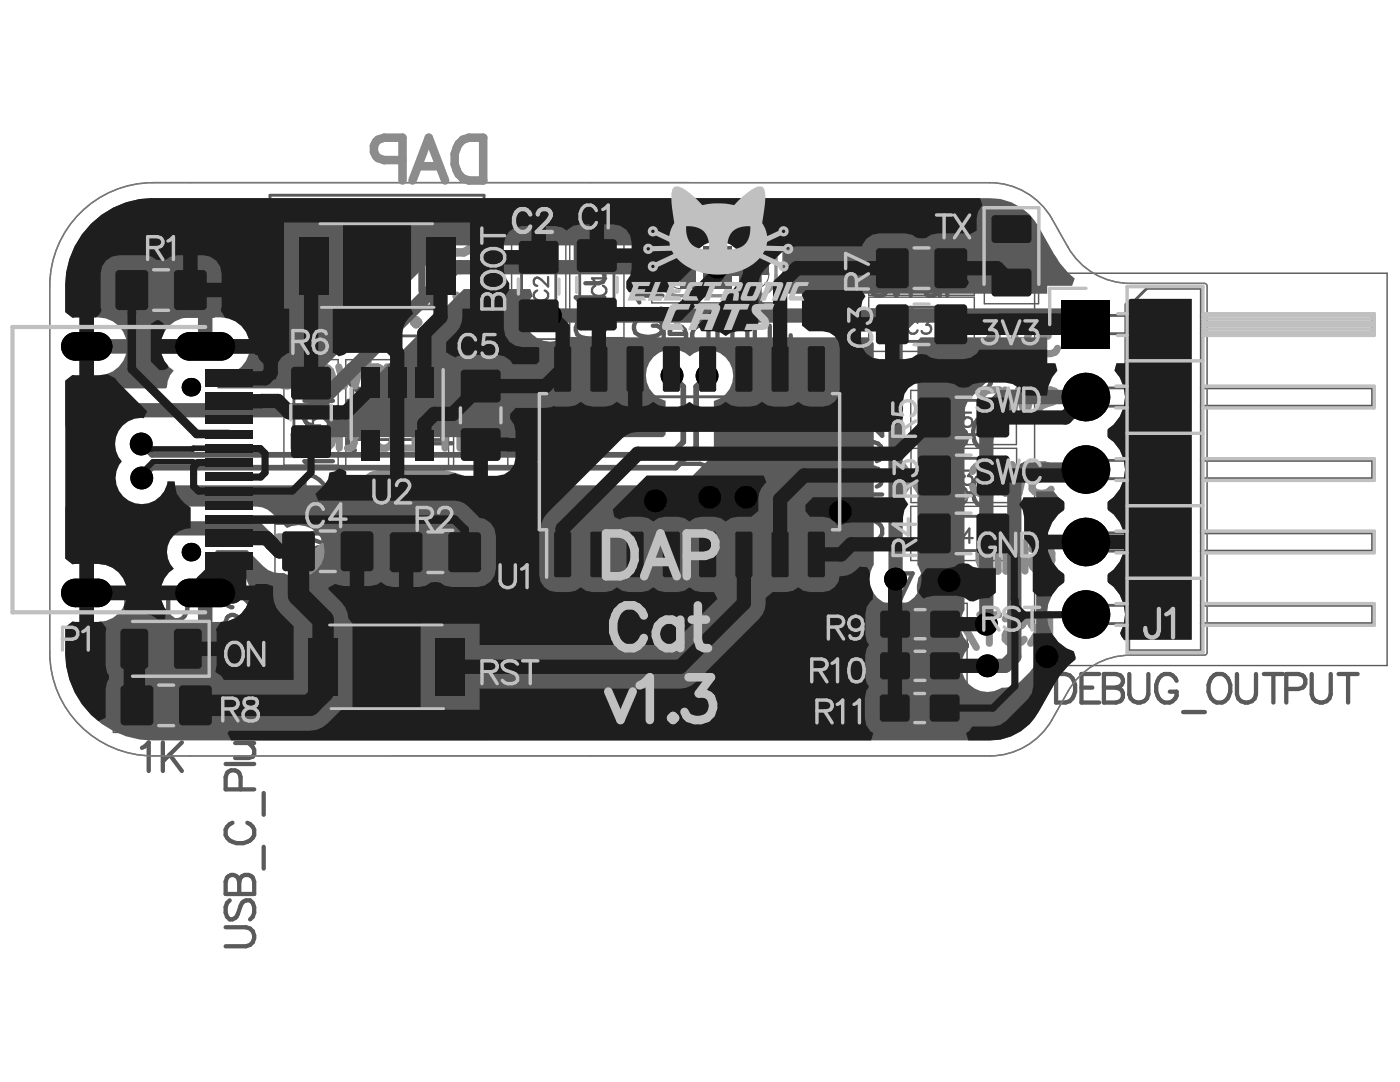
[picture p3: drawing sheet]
<svg xmlns="http://www.w3.org/2000/svg" width="279mm" height="216mm" viewBox="0 0 279 216" stroke-linecap="round" stroke-linejoin="round" font-family="sans-serif">
<g fill="none" stroke="#5a5a5a" stroke-width=".57">
<path d="M53.9 39h42.7v28h-42.7zM26.5 54.5h11.3v6.8h-11.3zM104.1 51.5h6.8v11.4h-6.8zM115.7 51.1h6.8v11.4h-6.8zM178.2 50.1h11.4v6.8h-11.4zM198.4 45.4h5.2l1.7 1.7v9.6h-6.9zM58.7 76.6h6.8v11.4h-6.8zM70.4 77.5h14l3.7 3.7v6.5h-17.7zM92.5 77.2h6.9v11.4h-6.9zM108.3 79.2h58.6v25.9h-52.9l-5.7-5.7zM178.2 61.3h11.4v6.8h-11.4zM186.6 79.9h11.4v6.8h-11.4z"/>
<path d="M225.3 62.9h-10.4v3.7h10.4M225.3 77.4h-10.4v3.6h10.4M225.3 61.1l3.6-3.6h10.8v72.3h-14.4zM239.7 62.9h34.2v3.7h-34.2M239.7 77.4h34.2v3.6h-34.2M186.7 91.5h11.3v6.8h-11.3zM225.3 91.9h-10.4v3.6h10.4M239.7 91.9h34.2v3.6h-34.2M55.8 119h42.7v28.1h-42.7zM59.7 106.6h11.4v6.8h-11.4zM81.2 106.8h11.4v6.8h-11.4zM186.6 103h11.4v6.9h-11.4z"/>
<path d="M225.3 106.3h-10.4v3.7h10.4M239.7 106.3h34.2v3.7h-34.2M26.5 126h11.3v5.2l-1.7 1.7h-9.6zM27.5 137.3h11.4v6.9h-11.4zM179 139h9.1v4.6h-9.1zM179 130.6h9.2v4.5h-9.2zM179.1 122.3h9.1v4.5h-9.1zM225.3 120.8h-10.4v3.6h10.4M239.7 120.8h34.2v3.6h-34.2"/>
</g>
<path d="M64.1 44.7h22.2v16.6h-22.2zM66 124.7h22.3v16.7h-22.3z" fill="none" stroke="#5a5a5a" stroke-width="1.1"/>
<g fill="none" stroke="#5a5a5a" stroke-width=".46">
<path d="M30.1 58.3h1.2l.4-.2a.66 .66 0 0 0 0-1.1l-.4-.1h-1.2v2.9M31 58.3l1 1.5M32.6 57.5l.7-.6v2.9M107.2 58a1.05 1.05 0 0 0-.7 1.2 1.05 1.05 0 0 0 1.1 .8 1.25 1.25 0 0 0 1.4-.3 1.25 1.25 0 0 0 .3-1.3l-.6-.4M109.4 55.3v1.9l-1.4-1.4a.86 .86 0 0 0-1.3-.1l-.2 .8a.7 .7 0 0 0 .7 .5M118.8 57a1.05 1.05 0 0 0-.7 1.2 1.05 1.05 0 0 0 1.1 .8 1.25 1.25 0 0 0 1.4-.2 1.25 1.25 0 0 0 .3-1.4l-.6-.4M121 55.5h-2.9l.6 .7M181.2 53.9h1.3l.4-.1a.66 .66 0 0 0 0-1.1l-.4-.2h-1.3v2.9M182.2 53.9l.9 1.5M183.8 52.5h1.9l-1.4 2.9M200.9 52.6h2.8M200.9 51.7v1.9"/>
<path d="M200.9 49.4l2.8 1.9M203.7 49.4l-2.8 1.9M183.1 64.4a1.05 1.05 0 0 0-1.2-.7 1.05 1.05 0 0 0-.8 1.1 1.25 1.25 0 0 0 .3 1.4 1.25 1.25 0 0 0 1.3 .3l.4-.6M184.2 63.7h1.5l-.8 1.1a.91 .91 0 0 1 .9 1.1 .91 .91 0 0 1-1.2 .7l-.4-.1-.3-.5M61.5 80.7a.84 .84 0 0 0-.3 1.3l.4 .2 1.4 .2M62.5 84.9v-1.2l-.2-.4a.66 .66 0 0 0-1.1 0l-.1 .4v1.2h2.9M64 83l-1.5 .9M95 81.2v1.4l1.2 .1a1.01 1.01 0 0 1 0-1.5 1.01 1.01 0 0 1 1.5 .2 1.01 1.01 0 0 1-.4 1.5M95.6 83.7a1.05 1.05 0 0 0-.6 1.2 1.05 1.05 0 0 0 1 .8 1.25 1.25 0 0 0 1.4-.3 1.25 1.25 0 0 0 .3-1.3l-.6-.4M189.6 83.7h1.2l.5-.1a.66 .66 0 0 0 0-1.1l-.5-.2h-1.2v2.9M189.7 95.3h1.2l.4-.2a.66 .66 0 0 0 0-1.1l-.4-.1h-1.2v2.9M190.6 83.7l.9 1.5"/>
<path d="M190.6 95.3l1 1.5M192.5 93.9h1.5l-.8 1.1a.91 .91 0 0 1 .9 1 .91 .91 0 0 1-1.2 .8l-.4-.2-.3-.4M193.8 82.3h-1.4l-.1 1.3a1.01 1.01 0 0 1 1.5-.1 1.01 1.01 0 0 1-.2 1.5 1.01 1.01 0 0 1-1.4-.4M64.6 109.7a1.05 1.05 0 0 0-1.2-.7 1.05 1.05 0 0 0-.9 1.1 1.25 1.25 0 0 0 .3 1.4 1.25 1.25 0 0 0 1.4 .2l.4-.5M67.4 110.9h-2l1.3-1.9v2.9M84.2 110.6h1.2l.4-.2a.66 .66 0 0 0 0-1l-.4-.2h-1.2v2.9M85.2 110.6l.9 1.5M86.9 109.9l.3-.5 .8-.2a.7 .7 0 0 1 .4 1.1l-1.6 1.8h1.9M189.6 106.8h1.2l.4-.1a.66 .66 0 0 0 0-1.1l-.4-.1h-1.2v2.8M190.5 106.8l1 1.5M194.1 107.4h-2l1.4-1.9v2.8M29.6 128.9a1.05 1.05 0 0 1 1.2-.4 1.05 1.05 0 0 1 .7 1.1 1.25 1.25 0 0 1-.3 1.3 1.25 1.25 0 0 1-1.3 .3 1.77 1.77 0 0 1-.3-2.3z"/>
<path d="M33.3 139.9a.57 .57 0 0 0 .3 1 1.17 1.17 0 0 1 1.3 1.2 .99 .99 0 0 1-1.1 .6 .99 .99 0 0 1-.8-1 1.31 1.31 0 0 1 1.4-.8 .57 .57 0 0 0 .3-1l-.5-.1zM34.1 128.5v2.8l-1.9-2.8v2.8M30.5 141.1h1.2l.4-.1a.66 .66 0 0 0 0-1.1l-.4-.1h-1.2v2.8M31.4 141.1l1 1.5"/>
<circle cx="63.1" cy="81.5" r=".88"/>
</g>
<path d="M61 50.8h3.1l1 .4a1.67 1.67 0 0 1 0 2.7l-1 .4a1.9 1.9 0 0 1 1.8 1.9 1.9 1.9 0 0 1-1.8 1.9h-3.1zM61 54.3h3.1M68.1 51.9a2.49 2.49 0 0 1 2.5-1.1 2.49 2.49 0 0 1 2 1.7 4.1 4.1 0 0 1-1.8 5.6 2.57 2.57 0 0 1-3.1-1.8 4.6 4.6 0 0 1 .4-4.4zM75.3 51.9a2.49 2.49 0 0 1 2.5-1.1 2.49 2.49 0 0 1 2 1.7 4.1 4.1 0 0 1-1.8 5.6 2.57 2.57 0 0 1-3.1-1.8 4.6 4.6 0 0 1 .4-4.4zM81.8 50.8h4.8M84.2 50.8v7.3M66.9 134.3h3.1l1-.3a1.67 1.67 0 0 0 0-2.8l-1-.3h-3.1v7.2M69.3 134.3l2.4 3.8M78.1 131.9a3.2 3.2 0 0 0-4.8 0 1.84 1.84 0 0 0 1.4 2.1l2 .7a1.96 1.96 0 0 1 1.4 2.4 3.2 3.2 0 0 1-4.8 0M79.7 130.9h4.9M82.1 130.9v7.2" fill="none" stroke="#5a5a5a" stroke-width="1.4"/>
<g fill="none" stroke="#5a5a5a" stroke-width=".34">
<path d="M180.7 133.1l1.3-.1a.53 .53 0 0 0 0-.8l-1.3-.1v2.2M181.4 133.1l.8 1.2M181.6 124.8l1.3-.1a.53 .53 0 0 0 0-.8l-1.3-.1v2.2M182.3 124.8l.8 1.2M182.7 132.5l.5-.4v2.2M184.7 132.2a.74 .74 0 0 1 1.1 .3 1.88 1.88 0 0 1-.3 1.7 .74 .74 0 0 1-1-.3 1.89 1.89 0 0 1 .2-1.7zM185 124.5a1.07 1.07 0 0 1-.9 1.5l-.3-.1-.1-.2M181.1 141.6l1.3-.1a.53 .53 0 0 0 0-.9l-1.3-.1v2.3M181.8 141.6l.8 1.2M183.1 140.9l.6-.4v2.3M184.8 140.9l.5-.4v2.3"/>
<circle cx="184.3" cy="124.5" r=".71"/>
</g>
<path d="M76.5 81.6v2a.96 .96 0 0 0 1 .8 .96 .96 0 0 0 .9-.8v-2M79.4 82.3l.2-.6 .9-.1a.7 .7 0 0 1 .4 1.1l-1.7 1.7h1.9" fill="none" stroke="#5a5a5a" stroke-width=".43"/>
<g fill="none" stroke="#5a5a5a" stroke-width=".86">
<path d="M27.1 46.5h-2.7l-.3 2.4a2.03 2.03 0 0 1 3.1 0 2.03 2.03 0 0 1-.3 3 2.32 2.32 0 0 1-2.8-.3l-.2-.5M29 51.9l.2-.3 .3 .3-.3 .3zM30.7 47.6l.6-.3 .8-.8v5.7M34.9 46.5v5.7M36.3 48.9l2.4 3.3M38.7 46.5l-3.8 3.8M114.9 48.5v3.5h5.7M116.8 53.5h3.8M117.6 49.9v2.1M119.5 53.5l.8 .8 .3 .6v.8l-.3 .5-.8 .3h-2.7M120.6 59.3h-5.7l.8 .8 .3 .6M126.5 48.2v3.5h5.7"/>
<path d="M128.4 53.2h3.8M129.2 49.5v2.2M131.1 53.2l.8 .8 .3 .5v.9l-.3 .5-.8 .3h-2.7M132.2 59h-5.7l.8 .8 .3 .5M174.4 53.6a1.85 1.85 0 0 1 2.7 .8 4.7 4.7 0 0 1-.6 4.3 1.85 1.85 0 0 1-2.7-.8 4.7 4.7 0 0 1 .6-4.3zM178.6 58.7l.3-.2 .3 .2-.3 .3zM179.1 43.2l.5-.3 .8-.8v5.7M180.4 54.4l.5-.3 .9-.8v5.7M183.2 42.1v5.7M184.6 55.2v2.7l.2 .8 .6 .3h.8l.5-.3 .9-.8M184.6 44.6l2.4 3.2M187 42.1l-3.8 3.8"/>
<path d="M187.6 55.2v3.8M189.1 56h2.1M190.5 50.6v3.5h5.7v-3.5M190.7 46.9a3.5 3.5 0 0 1 5.2 0l.3 .8v1.9h-5.7v-1.9zM192.6 53.3h-3.5v5.7M193.2 51.9v2.2M196.2 54.7v3.3h-5.7M60.8 80h5.6M60.8 60.9v-2.9l2.1 1.6a1.55 1.55 0 0 1 1.9-1.9 2.11 2.11 0 0 1 1.1 3.5l-.5 .3M60.8 67.8v-3l2.1 1.6a1.55 1.55 0 0 1 1.9-1.9 2.11 2.11 0 0 1 1.1 3.6l-.5 .2M60.8 76.2l3.7 3.8M64 70v4.9"/>
<path d="M65.9 63l.3-.3 .2 .3-.2 .3zM66.4 76.2l-3.2 2.4M69.5 80h5.7M69.5 76.2l3.8 3.8M75.2 76.2l-3.3 2.4M84.5 77.6v3.6h5.7M87.3 79v2.2M115.2 64.6a4.4 4.4 0 0 1 5.1 0 1.85 1.85 0 0 1-.8 2.7 4.7 4.7 0 0 1-4.3-.6l-.3-.8v-.5zM120.3 61.9l.3 .3-.3 .3-.2-.3zM126.8 64.2a4.4 4.4 0 0 1 5.1 0 1.85 1.85 0 0 1-.8 2.7 4.7 4.7 0 0 1-4.3-.5l-.3-.8v-.6zM130.3 65a1.83 1.83 0 0 1 2.1 1.6M131.7 61.9l.2-.3 .3 .3-.3 .2z"/>
<path d="M132.4 65v3.8M133.9 65.5a1.71 1.71 0 0 1 1.9-.4 1.71 1.71 0 0 1 1.1 1.5h-3.2v-.5zM136.9 66.6a1.79 1.79 0 0 1-1 2 1.79 1.79 0 0 1-2.2-.6M141.4 65.8a1.84 1.84 0 0 0-2.6-.4 1.84 1.84 0 0 0-.4 2.6 1.72 1.72 0 0 0 3 0M141.4 65v5.7M146.2 66.1l.2-.8 .6-.3h.8l.5 .3 .9 .8M146.2 66.1l-.8-.8-.6-.3h-.8l-.5 .3-.3 .8v2.7M146.2 66.1v2.7M149.2 65v3.8M150.6 65v3.8M153.6 65v2.7l-.2 .8-.6 .3h-.8l-.5-.3-.9-.8M155.1 63.1v4.3l.3 .8a1.32 1.32 0 0 0 2.1 0l.3-.8v-.5"/>
<path d="M171.7 77.8a1.97 1.97 0 0 0-1.4 1.9 1.97 1.97 0 0 0 1.4 1.9 3.2 3.2 0 0 0 4.4-1.3 1.94 1.94 0 0 0-2.2-2.5v1.4M184.9 73l.6-.3 .8-.8v5.7M192.4 71.9h-2.8l-.2 2.5a2.03 2.03 0 0 1 3-.1 2.03 2.03 0 0 1-.3 3 2.31 2.31 0 0 1-2.7-.2l-.3-.6M195 72.2a1.85 1.85 0 0 1 2.7 .8 4.7 4.7 0 0 1-.5 4.3 1.85 1.85 0 0 1-2.8-.8 4.7 4.7 0 0 1 .6-4.3zM66.4 81.2v3.8l-2.7-2.7-.8-.5a1.35 1.35 0 0 0-2.1 .8v1.1a1.41 1.41 0 0 0 1.3 1.1M66.4 94.7v3.8l-2.7-2.8-.8-.5a1.35 1.35 0 0 0-2.1 .8v1.1a1.41 1.41 0 0 0 1.3 1.1M66.4 92h-5.6l.8 .8 .2 .6M66.4 87.9h-5.6l.8 .8 .2 .5M69.8 82.1a4.4 4.4 0 0 1 5.1 0 1.85 1.85 0 0 1-.8 2.7 4.7 4.7 0 0 1-4.3-.6l-.3-.8v-.5zM75.2 86.3v3.8l-2.7-2.7-.8-.5a1.35 1.35 0 0 0-2.2 .8v1.1a1.41 1.41 0 0 0 1.3 1M86.4 82.7h3.8M89.2 82.7l.8 .8 .2 .5v.8l-.2 .6-.8 .2h-2.8"/>
<path d="M90.2 88.5h-5.7l.9 .8 .2 .5M135.6 92.5h4.1a1.92 1.92 0 0 1 1.6 1.9 1.92 1.92 0 0 1-1.6 1.9h-4.1M141.3 89.6h-5.7l.8 .8 .3 .6M170.4 88.8v2.7l2.4 .3a2.03 2.03 0 0 1 0-3 2.03 2.03 0 0 1 3 .2 2.32 2.32 0 0 1-.3 2.8l-.5 .2M170.4 93.8v2.8l2.4 .2a2.03 2.03 0 0 1 0-3 2.03 2.03 0 0 1 3 .3 2.32 2.32 0 0 1-.3 2.7l-.5 .3M170.4 98.7h5.7M173.1 98.7v3.8M176.1 83.2v3.8l-2.8-2.7-.8-.6a1.35 1.35 0 0 0-2.1 .8v1.1a1.41 1.41 0 0 0 1.3 1.1M184.9 96.1l.6-.2 .8-.8v5.6M185 84.6l.5-.3 .8-.8v5.7M192.4 95.1h-2.8l-.2 2.4a2.03 2.03 0 0 1 3 0 2.03 2.03 0 0 1-.3 3 2.31 2.31 0 0 1-2.7-.3l-.3-.5M192.4 83.5h-2.7l-.3 2.4a2.03 2.03 0 0 1 3 0 2.03 2.03 0 0 1-.3 3 2.32 2.32 0 0 1-2.7-.3l-.2-.5"/>
<path d="M195 95.3a1.85 1.85 0 0 1 2.7 .8 4.7 4.7 0 0 1-.5 4.4 1.85 1.85 0 0 1-2.8-.8 4.7 4.7 0 0 1 .6-4.4zM195 83.8a1.85 1.85 0 0 1 2.7 .8 4.7 4.7 0 0 1-.5 4.3 1.85 1.85 0 0 1-2.7-.8 4.7 4.7 0 0 1 .5-4.3zM230.5 94.6h4.4l.8 .3a1.31 1.31 0 0 1 0 2.1l-.8 .3h-.6M236.2 91.8h-5.7l.8 .8 .3 .5M25.2 118.1v5.7h3.3M32.6 118.1h-3.5v5.7h3.5M33.6 118.1h1.9a2.38 2.38 0 0 1 1.9 2.1 3.4 3.4 0 0 1-1.1 3.3l-.8 .3h-1.9zM45.3 111.6a4.4 4.4 0 0 1 5.2 0 1.85 1.85 0 0 1-.9 2.7 4.7 4.7 0 0 1-4.3-.5l-.3-.9v-.5zM50.5 115.8l.2 .3-.2 .3-.3-.3zM50.7 117.6v3.8l-2.7-2.7-.8-.5a1.35 1.35 0 0 0-2.2 .8v1.1a1.42 1.42 0 0 0 1.4 1.1M58.5 118.5l.5-.3 .8-.8v5.7M62.7 119.3v2.7l.2 .8 .6 .3h.8l.5-.3 .8-.8"/>
<path d="M63.7 103.5v-2.4a1.49 1.49 0 0 0-1.5-1.4 1.49 1.49 0 0 0-1.4 1.4v2.4h5.6M64.5 105.7v2.7M65.6 119.3v3.8M66.4 104.9l-5.6 2.1 5.6 2.2M70.7 117.4h-3.6v5.7M81.9 117.6h-2.7l-.3 2.4a2.03 2.03 0 0 1 3 0 2.03 2.03 0 0 1-.3 3 2.31 2.31 0 0 1-2.7-.3l-.3-.5M85.5 118.7l.5-.3 .8-.8v5.7M89.7 117.6v5.7M93.5 117.6l-3.8 3.8M170.4 102.5h5.7M171.7 104.1a1.97 1.97 0 0 0-1.4 1.9 1.97 1.97 0 0 0 1.4 1.9 3.2 3.2 0 0 0 4.4-1.4 2.02 2.02 0 0 0-1.4-2.4M178.3 114.4h3.8l-2.7 5.7"/>
<path d="M184.2 114.7a1.85 1.85 0 0 1 2.7 .8 4.7 4.7 0 0 1-.5 4.3 1.85 1.85 0 0 1-2.7-.8 4.7 4.7 0 0 1 .5-4.3zM29.1 120.8h2.2M45 133.1h4.1a1.92 1.92 0 0 1 1.6 1.9 1.92 1.92 0 0 1-1.6 1.9h-4.1M45.3 123.2a1.32 1.32 0 0 1 2.2 0l.2 .9a1.49 1.49 0 0 1 1.5-1.5 1.49 1.49 0 0 1 1.5 1.5v2.4h-5.7v-2.4zM45.8 127.8a2.5 2.5 0 0 0 0 3.8 1.45 1.45 0 0 0 1.7-1.1l.5-1.6a1.55 1.55 0 0 1 1.9-1.1 2.5 2.5 0 0 1 0 3.8M47.7 124.1v2.4M52.6 137.7v4.3M67.1 120.1h2.2M83.7 123l.3-.3 .2 .3-.2 .3zM91 120l2.5 3.3M178.3 131.2h3.8l-2.8 5.6M178.3 122.7h3.8l-2.7 5.7"/>
<path d="M184.1 131.4a1.85 1.85 0 0 1 2.8 .8 4.7 4.7 0 0 1-.6 4.4 1.85 1.85 0 0 1-2.7-.8 4.7 4.7 0 0 1 .5-4.4zM184.2 123a1.85 1.85 0 0 1 2.7 .8 4.7 4.7 0 0 1-.5 4.3 1.85 1.85 0 0 1-2.7-.8 4.7 4.7 0 0 1 .5-4.3zM210.8 134.5h1.9a2.38 2.38 0 0 1 1.9 2.2 3.4 3.4 0 0 1-1.1 3.2l-.8 .3h-1.9zM215.8 137.2h2.2M219.4 134.5h-3.6v5.7h3.6M220.3 134.5h2.4l.9 .3a1.32 1.32 0 0 1 0 2.1l-.9 .3a1.49 1.49 0 0 1 1.5 1.5 1.49 1.49 0 0 1-1.5 1.5h-2.4zM220.3 137.2h2.4M225.4 134.5v4.1a1.92 1.92 0 0 0 1.9 1.6 1.92 1.92 0 0 0 1.9-1.6v-4.1M234.8 135.8a1.97 1.97 0 0 0-1.9-1.4 1.97 1.97 0 0 0-1.9 1.4 3.2 3.2 0 0 0 1.4 4.4 1.94 1.94 0 0 0 2.4-2.2h-1.3M241.7 135.3a1.96 1.96 0 0 1 2-.9 1.96 1.96 0 0 1 1.6 1.4 3.2 3.2 0 0 1-1.4 4.4 2.02 2.02 0 0 1-2.4-1.4 3.6 3.6 0 0 1 .2-3.5zM246.9 134.5v4.1a1.92 1.92 0 0 0 1.9 1.6 1.92 1.92 0 0 0 1.9-1.6v-4.1M252.2 134.5h3.8"/>
<path d="M254.1 134.5v5.7M256.7 137.5h2.4a1.49 1.49 0 0 0 1.5-1.5 1.49 1.49 0 0 0-1.5-1.5h-2.4v5.7M261.8 134.5v4.1a1.92 1.92 0 0 0 1.9 1.6 1.92 1.92 0 0 0 1.9-1.6v-4.1M267.1 134.5h3.8M269 134.5v5.7M28.3 149.2l.6-.2 .8-.9v5.7M32.5 148.1v5.7M33.9 150.6l2.4 3.2M36.3 148.1l-3.8 3.8M45 152.4h5.7M46.9 143.5h4.4a1.49 1.49 0 0 1 1.3 .9 1.49 1.49 0 0 1-.2 1.6M46.9 148.3h3.8"/>
<path d="M47.7 143.5a1.84 1.84 0 0 0-.4 2.6 1.84 1.84 0 0 0 2.6 .4 1.72 1.72 0 0 0 0-3M48 157.5v-2.4a1.49 1.49 0 0 0-1.5-1.4 1.49 1.49 0 0 0-1.5 1.4v2.4h5.7M49.6 148.3l.9 .8 .2 .5v.8l-.2 .6-.9 .2h-2.7M52.6 158.2v4.4M236.1 142.1h4.4M45.3 175.1a1.32 1.32 0 0 1 2.2 0l.2 .8a1.49 1.49 0 0 1 1.5-1.4 1.49 1.49 0 0 1 1.5 1.4v2.5h-5.7v-2.5zM45.8 179.7a2.5 2.5 0 0 0 0 3.7 1.46 1.46 0 0 0 1.7-1l.5-1.7a1.54 1.54 0 0 1 1.9-1 2.5 2.5 0 0 1 0 3.7M46.4 164.2a1.97 1.97 0 0 0-1.4 1.9 1.97 1.97 0 0 0 1.4 1.9 3.2 3.2 0 0 0 4.3-1.4 2.02 2.02 0 0 0-1.3-2.4M47.7 175.9v2.5M52.6 169v4.3M45 185h4.1a1.92 1.92 0 0 1 1.6 1.9 1.92 1.92 0 0 1-1.6 1.9h-4.1"/>
</g>
<g fill="none" stroke="#5a5a5a" stroke-width=".29">
<path d="M21.6 52.5h21.1v10.8h-21.1zM102.1 46.6h10.8v21.1h-10.8zM113.7 46.3h10.8v21.1h-10.8zM130.1 46.2h26.2v14.2h-26.2zM173.4 48.1h21.1v10.8h-21.1zM173.4 59.3h21.1v10.8h-21.1zM196.4 41.5h10.9v19.1h-10.9zM206.5 54.5h70.3v78.3h-70.3zM56.7 71.8h10.8v21h-10.8zM69 71.8h20.5v21.6h-20.5zM90.5 72.3h10.8v21.1h-10.8zM106.8 67.6h61.6v49h-61.6z"/>
<path d="M181.8 77.9h21v10.8h-21zM181.8 89.5h21.1v10.8h-21.1zM54.9 104.6h21.1v10.8h-21.1zM76.3 104.8h21.1v10.8h-21.1zM181.8 101h21v10.9h-21zM22.6 124.1h19.1v10.8h-19.1zM22.6 135.3h21.1v10.9h-21.1zM174.1 137.1h18.8v8.3h-18.8zM174.2 128.7h18.8v-8.3h-18.8v16.6h18.8v-8.3"/>
</g>
<path d="M16 42.5a20.6 20.6 0 0 1 14.6-6.1l166.9 .1a14.3 14.3 0 0 1 12.5 7.2l3.1 5.6a14.3 14.3 0 0 0 12.5 7.2h14.7a.58 .58 0 0 1 .6 .6v73.1a.58 .58 0 0 1-.6 .5h-14.7a14.3 14.3 0 0 0-12.5 7.3l-3.1 5.6a14.3 14.3 0 0 1-12.5 7.2h-166.9a20.7 20.7 0 0 1-20.7-20.6v-73.1a20.6 20.6 0 0 1 6.1-14.6zM213.1 138h.1" fill="none" stroke="#787878" stroke-width=".29"/>
<g fill="#8c8c8c">
<path d="M154.2 130.5h4.7a2.93 2.93 0 0 1 1.5 2.2l1 2.4a1.87 1.87 0 0 1 .1 2.1l-.5 .2h-5.1l.8-1.6h2.8l-.3-.8a7.8 7.8 0 0 0-1.4-2.9l-3.1-.1z"/>
<path d="M138.5 130.5h6.5l.6 1.5h-2.4l2.2 5.4h-2.1l-2.2-5.4h-2z"/>
<path d="M131.8 130.5h2.5a6.3 6.3 0 0 1 3.1 .3 1.99 1.99 0 0 1-.5 3l-1 1a.73 .73 0 0 0-.4 .9l3.8 .1 .6 1.6h-2.6a7.1 7.1 0 0 1-3.1-.2 2.26 2.26 0 0 1 .1-3.7l.6-.5a.71 .71 0 0 0 .5-.9l-3-.1z"/>
<path d="M162.1 124.6l1.5 .1 2 5h-3.7l-.4-1.2 2.1-.1z"/>
<path d="M129.7 124.8l.7-.1h4.3l-.5 1 1.5 4-1.5-.1-1.5-3.8h-.7a.58 .58 0 0 0-.8 .1l1.4 3.7-1.5 .1-1.4-3.5a1.2 1.2 0 0 1 0-1.4z"/>
<path d="M164.8 124.7h5.1a1.67 1.67 0 0 0 0 2.1l1 2.8h-4.9l.6-1.2h2.4l-.3-.8h-2.1l-.4-1h2.1l-.4-.9h-2.7z"/>
<path d="M155.3 124.7h5.1a1.58 1.58 0 0 0-.1 2l1.1 2.9h-4.9l.5-1.2h2.5l-.2-.4a.47 .47 0 0 0-.7-.4h-1.6l-.4-1h2.1l-.3-.9h-2.7z"/>
<path d="M150.8 124.7h.4a8.5 8.5 0 0 1 3.3 .1l.5 .7 1.1 2.8a.77 .77 0 0 1 .2 .8 .77 .77 0 0 1-.7 .5h-3.5l.5-1.2h2l-.8-2a.95 .95 0 0 0-1.3-.7h-1.3z"/>
<path d="M145.8 124.7h4.6l.4 1-1.6 .1 1.5 3.8h-1.6l-1.5-3.9h-1a.43 .43 0 0 1-.5 0 .43 .43 0 0 1-.1-.5z"/>
<path d="M140.4 124.9l.4-.2h4.5l-.4 1h-2a.82 .82 0 0 0-1 .2 .73 .73 0 0 0 1.1 .7h2.2l1.2 3h-1.5l-.8-1.9h-1.3l-.1 .3 .3 1.6h-1.1a.31 .31 0 0 1-.4 0 .31 .31 0 0 1-.1-.4l-.1-.9a1.03 1.03 0 0 1 .2-1.1h-.1a1.94 1.94 0 0 1-1.2-2z"/>
<path d="M127.1 124.7l1.5-.1 1.9 5h-1.5z"/>
<path d="M122.7 124.7h2.6a1.42 1.42 0 0 1 1.7 1.3 9.1 9.1 0 0 1 1.1 3.2 .8 .8 0 0 1-1.1 .4h-3.1l.5-1.2h2.1l-.2-.4a4.9 4.9 0 0 0-1.1-2.2l-2.1-.1z"/>
<path d="M65.5 135.2a.94 .94 0 0 1 1.1-.3 .94 .94 0 0 1 .6 .9l.1 2.2 1.1 .1v1.5h-1.2v3.6a2.41 2.41 0 0 1-1.6 2.7 2.41 2.41 0 0 1-2.9-1.1 .87 .87 0 0 1 .4-.8 .87 .87 0 0 1 1 0 .78 .78 0 0 0 .8-.1 .78 .78 0 0 0 .3-.9v-3.4h-2v-1.6h2a6.3 6.3 0 0 1 .3-2.8z"/>
<path d="M85.2 138h2.1v7.9h-2.1z"/>
<path d="M69.2 138.3a1.92 1.92 0 0 1 2.7 .3l.2 .2 .1-.1 .1-.4 .2-.2 2.1-.1v7.9h-2.3v-3.1a2.56 2.56 0 0 0-2-3.1l-1.1-.5-.1-.4z"/>
<path d="M54.5 106.8a1.98 1.98 0 0 1 2.8 .3 1.98 1.98 0 0 1-.2 2.8 1.98 1.98 0 0 1-2.8-.2l-.1-1.6a1.32 1.32 0 0 1 .3-1.3z"/>
<path d="M73.2 94.6a7.4 7.4 0 0 1 3.7-1.1 32.7 32.7 0 0 1 8.7-.3 35.3 35.3 0 0 1 20.3 10 1.73 1.73 0 0 1-.6 2.3 1.73 1.73 0 0 1-2.4-.5 32 32 0 0 0-18.4-8.4 34.5 34.5 0 0 0-10 .8 1.64 1.64 0 0 1-1.6-.9 1.64 1.64 0 0 1 .3-1.9z"/>
<path d="M60 101.7a25.3 25.3 0 0 1 7.8-4.9 1.68 1.68 0 0 1 1.7 1.4 1.68 1.68 0 0 1-1.1 1.9 40 40 0 0 0-6.6 4.5 1.7 1.7 0 0 1-2.2-.7 1.7 1.7 0 0 1 .4-2.2z"/>
<path d="M146.5 130.8l.2-.1a29.7 29.7 0 0 1 6.3-.2h.4l-.7 1.5 2.1 5.4h-2l-1.1-2.7h-1.7l-.5 .1 1.1 2.6h-2.1l-1-2.4a11.2 11.2 0 0 1-1.2-3.8zM148.7 132.1l-.1 .3 .3 .8h2.2l-.5-1.2z"/>
<path d="M135.1 124.9a2.13 2.13 0 0 1 1.6-.2l2.3 .1a12.7 12.7 0 0 1 1.9 3.9 .77 .77 0 0 1-.3 .9 .77 .77 0 0 1-.8 0l-2.9-.1a10.4 10.4 0 0 1-1.9-3.8v-.4zM136.8 125.8l-.1 .2a5 5 0 0 0 1.2 2.4h1.1l.1-.2-.1-.4a3.6 3.6 0 0 0-1.1-2z"/>
<path d="M134.9 99.5l.4-.2h.9a17.9 17.9 0 0 1 6.4 4.9 18.9 18.9 0 0 1 8.5 0 18.9 18.9 0 0 1 6.1-4.9 1.42 1.42 0 0 1 2 1.5v3.2l-.7 5 .2 .3a8.3 8.3 0 0 1 1.2 3.2l2.9-1.4a1.37 1.37 0 0 1 1.8-1.2 1.37 1.37 0 0 1 .9 1.9 1.37 1.37 0 0 1-2.1 .5l-2.6 1.2a1.11 1.11 0 0 0-1 1.5l4.4 .1a1.38 1.38 0 0 1 2.1-.4 1.38 1.38 0 0 1 0 2.1 1.38 1.38 0 0 1-2.1-.3l-5-.1-.5 .8 4.7 2.2 .2-.1a1.38 1.38 0 0 1 1.9 .8 1.38 1.38 0 0 1-1 1.8 1.38 1.38 0 0 1-1.7-1.3l-4.9-2.3-.5 .5a16.1 16.1 0 0 1-14.2 3.5 13.5 13.5 0 0 1-7.4-4l-5 2.3a1.38 1.38 0 0 1-1.7 1.3 1.38 1.38 0 0 1-.9-2 1.38 1.38 0 0 1 2.1-.5l4.7-2.2-.6-.8-5 .2a1.38 1.38 0 0 1-2.1 .2 1.38 1.38 0 0 1 .1-2.1 1.38 1.38 0 0 1 2 .4l4.6-.1a1.23 1.23 0 0 0-1.1-1.5l-2.6-1.2a1.37 1.37 0 0 1-2.1-.5 1.37 1.37 0 0 1 .9-1.9 1.37 1.37 0 0 1 1.7 1.2l3 1.3a8.9 8.9 0 0 1 1.3-3.4l-.7-4.8a8.6 8.6 0 0 1 .3-4.5zM129 120.5a.45 .45 0 0 0 .9 0 .45 .45 0 0 0-.9 0zM163.8 120.5a.45 .45 0 0 0 .9 0 .45 .45 0 0 0-.9 0zM127.8 115.8a.45 .45 0 0 0 .9 0 .45 .45 0 0 0-.9 0zM165 115.8a.45 .45 0 0 0 .9 0 .45 .45 0 0 0-.9 0zM129 111.2a.45 .45 0 0 0 .9 0 .45 .45 0 0 0-.9 0zM163.8 111.2a.45 .45 0 0 0 .9 0 .45 .45 0 0 0-.9 0zM150.7 111.2a6.1 6.1 0 0 0-1.4 4.8 6.3 6.3 0 0 0 5-1.9 7.1 7.1 0 0 0 1-4.3h-1a5.9 5.9 0 0 0-3.6 1.4zM138.3 109.8a6.7 6.7 0 0 0 1.4 4.8 6.4 6.4 0 0 0 4.7 1.4v-.3a5.3 5.3 0 0 0-2.6-5.3l-1.6-.5z"/>
<path d="M99.6 138.7a4.7 4.7 0 0 1 5.2 0l.3 .3a.82 .82 0 0 1-.3 .8 .82 .82 0 0 1-.8 .2l-.6-.2a2.09 2.09 0 0 0-2.2 .4l-.1 .6a1.68 1.68 0 0 0 1.6 .1 2.83 2.83 0 0 1 3.3 2.2 2.96 2.96 0 0 1-1.9 2.7 2.96 2.96 0 0 1-3.2-.6v.4l-.2 .2-2 .1 .1-3a9.3 9.3 0 0 1 .3-3.5zM101.2 142.6l-.1 .1a1.43 1.43 0 0 0 .9 1.4 1.43 1.43 0 0 0 1.6-.4v-.6a2.4 2.4 0 0 0-2.2-.6z"/>
<path d="M89.7 139.1a3.3 3.3 0 0 1 4.8-.4l.1-2a1.41 1.41 0 0 1 1.4-1.9l.9 .8v10.3h-2.3v-1a3.1 3.1 0 0 1-4.9-.2 4.3 4.3 0 0 1 0-5.6zM91.8 140.2a2.18 2.18 0 0 0-.8 2.4 2.18 2.18 0 0 0 2 1.5 2.3 2.3 0 0 0 1-3.8 1.5 1.5 0 0 0-2.2-.1z"/>
<path d="M76.5 139.3a4.1 4.1 0 0 1 5.7-.6 4.1 4.1 0 0 1 .8 5.6 4.1 4.1 0 0 1-5.6 1 .89 .89 0 0 1 0-1.1 .89 .89 0 0 1 1.2-.2 2.3 2.3 0 0 0 2.9-1.2l-5.7-.1a5.1 5.1 0 0 1 .7-3.4zM78.4 140.3l-.3 .7 2.2 .1 1.1-.2a1.73 1.73 0 0 0-3-.6z"/>
<path d="M54.2 139.8a4.3 4.3 0 0 1 4.4-1.9 4.3 4.3 0 0 1 3.4 3.4 4.1 4.1 0 0 1-5.7 4.4l-1-.5-1.1-1.1zM56.7 140.2a2.15 2.15 0 0 0-.6 2.6 2.15 2.15 0 0 0 2.3 1.2 2.25 2.25 0 0 0 1.4-2.1 2.25 2.25 0 0 0-1.4-2 1.93 1.93 0 0 0-1.7 .3z"/>
<path d="M61.1 111.2a30.2 30.2 0 0 1 22.3-9.3 28.2 28.2 0 0 1 21.9 12.9 2.9 2.9 0 0 1-.5 3.5 29.6 29.6 0 0 1-24.5 11.8 29.6 29.6 0 0 1-21.7-12.3 2.6 2.6 0 0 1-.4-3.1l1.2-1.7zM95 115.1l-.1 .7a14.4 14.4 0 0 1-1.9 8.2 25.2 25.2 0 0 0 8.5-6.9l-2.7-1zM62.1 116.9v.1a25.1 25.1 0 0 0 8.4 6.8 15.2 15.2 0 0 1-1.8-8.4v-.5l-.4 .1-4.1 1.1zM64.9 111.7l-.7 .8-.1 .3a48.1 48.1 0 0 1 11-2.2 3.9 3.9 0 0 0-1.7 5.2 3.9 3.9 0 0 0 5.2 1.7 3.9 3.9 0 0 0 1.7-5.2l-.6-.8-1.3-1.1a43.9 43.9 0 0 1 7.9 .1 72 72 0 0 1 13.5 2.4 21.8 21.8 0 0 0-16.5-7.9 25.7 25.7 0 0 0-18.4 6.7z"/>
<circle cx="86.2" cy="136.1" r="1.29"/>
</g>
<path d="M135.2 47.6h16M135.2 59h16M135.5 47.6a4 4 0 0 0-4 4v3.4a4 4 0 0 0 4 4M150.9 47.6a4 4 0 0 1 4 4v3.4a4 4 0 0 1-4 4M148.3 61.9l1.7-1.7 1.7 1.7z" fill="none" stroke="#8c8c8c" stroke-width=".68"/>
<g fill="none" stroke="#8c8c8c" stroke-width="1.4">
<path d="M55.8 73.8a1.7 1.7 0 0 1 1.9-.5 1.7 1.7 0 0 1 1.1 1.5h-3.2v-.5zM58.8 74.8a1.79 1.79 0 0 1-1 2.1 1.79 1.79 0 0 1-2.2-.7M59.3 73.2a1.83 1.83 0 0 1 2.2 1.6M61.5 73.2v3.8M63 74a1.84 1.84 0 0 1 2.6-.4 1.84 1.84 0 0 1 .4 2.6 1.72 1.72 0 0 1-3 0M63 73.2v3.8M67.6 73.2l1.1 3.8 1.1-3.8 1.1 3.8 1-3.8M73.5 74a1.84 1.84 0 0 1 2.6-.4 1.84 1.84 0 0 1 .3 2.6 1.72 1.72 0 0 1-2.9 0M73.5 71.3v5.7M77.2 73.2a1.83 1.83 0 0 1 2.2 1.6M79.4 73.2v3.8M80.9 74a1.84 1.84 0 0 1 2.6-.4 1.84 1.84 0 0 1 .4 2.6 1.72 1.72 0 0 1-3 0"/>
<path d="M80.9 73.2v3.8M85.7 71.3v5.7M85.7 74h3.8M89.5 71.3v5.7M98.5 74.3l-.8-.8-.6-.3h-.8l-.5 .3-.3 .8v2.7M98.5 73.2v3.8M100.3 73.5a1.73 1.73 0 0 1 2.7 1.3h-3.3v-.5zM103 74.8a1.79 1.79 0 0 1-1.1 2.1 1.79 1.79 0 0 1-2.2-.7M107.4 74a1.84 1.84 0 0 0-2.6-.4 1.84 1.84 0 0 0-.3 2.6 1.72 1.72 0 0 0 2.9 0M107.4 73.2v5.7M109.3 72.1a1.96 1.96 0 0 1 2-.8 1.96 1.96 0 0 1 1.5 1.4 3.2 3.2 0 0 1-1.3 4.3 2.02 2.02 0 0 1-2.5-1.4 3.7 3.7 0 0 1 .3-3.5zM196.2 78.6l.5-.5 .8-.3h1.9v5.7h-1.9a2.38 2.38 0 0 1-1.9-2.2v-1.3z"/>
<path d="M200.4 64.9h-3l1.6 2.1a1.55 1.55 0 0 0-1.9 1.9 2.11 2.11 0 0 0 3.5 1.1l.3-.5M200.6 77.8l1.3 5.7 1.4-5.7 1.3 5.7 1.4-5.7M201.6 64.9l2.2 5.7 2.2-5.7M207.3 78.6a2.5 2.5 0 0 1 3.8 0 1.45 1.45 0 0 1-1.1 1.6l-1.7 .6a1.55 1.55 0 0 0-1 1.9 2.5 2.5 0 0 0 3.8 0M210.5 64.9h-3l1.7 2.1a1.55 1.55 0 0 0-1.9 1.9 2.11 2.11 0 0 0 3.5 1.1l.3-.5M61.7 86.7l-.8-.8-.6-.3h-.8l-.5 .3-.3 .8v2.7M61.7 85.6v3.8M63.2 86.4a1.84 1.84 0 0 1 2.6-.4 1.84 1.84 0 0 1 .4 2.6 1.84 1.84 0 0 1-2.6 .4 1.84 1.84 0 0 1-.4-2.6zM67.4 83.7l.3-.2 .3 .2-.3 .3zM67.7 85.6v3.8M69.6 85.6h1.9M70.7 83.7v4.6l-.3 .8-.5 .3h-.6"/>
<path d="M72.5 83.7l.3-.2 .3 .2-.3 .3zM72.8 85.6v3.8M75.1 86.4a1.84 1.84 0 0 1 2.6-.4 1.84 1.84 0 0 1 .4 2.6 1.72 1.72 0 0 1-3 0M75.1 83.7v5.7M79.3 83.7h3.5v5.7h-3.5M80.7 86.4h2.1M91.8 86.7l-.8-.8-.6-.3h-.8l-.5 .3-.3 .8v2.7M91.8 83.7v5.7M92.9 85.6h1.9M94 83.7v4.6l-.3 .8-.5 .3h-.6M99.3 86.7l-.9-.8-.5-.3h-.8l-.6 .3-.2 .8v2.7M99.3 85.6v3.8"/>
<path d="M100.8 86.4a1.84 1.84 0 0 1 2.6-.4 1.84 1.84 0 0 1 .4 2.6 1.84 1.84 0 0 1-2.6 .4 1.84 1.84 0 0 1-.4-2.6zM105.7 89.4v-5.7l2.1 5.7 2.2-5.7v5.7M180 92.7l3.8 5.7M183.8 92.7l-3.8 5.7M184.5 92.7h3.8M186.4 92.7v5.7M188.7 92.7l3.8 6.5M194.1 94.1a1.97 1.97 0 0 1 1.9-1.4 1.97 1.97 0 0 1 1.9 1.4 3.2 3.2 0 0 1-1.4 4.3 2.02 2.02 0 0 1-2.4-1.3M199.3 92.7l1.3 5.7 1.4-5.7 1.4 5.7 1.3-5.7M206 93.5a2.5 2.5 0 0 1 3.8 0 1.45 1.45 0 0 1-1.1 1.7l-1.6 .5a1.54 1.54 0 0 0-1.1 1.9 2.5 2.5 0 0 0 3.8 0M195.9 109.1l.6-.6 .8-.2h1.9v5.7h-1.9a2.38 2.38 0 0 1-1.9-2.2v-1.4zM200.8 108.3v5.7l3.8-5.7v5.7"/>
<path d="M205.9 109.6a1.97 1.97 0 0 1 1.9-1.4 1.97 1.97 0 0 1 1.9 1.4 3.2 3.2 0 0 1-1.4 4.4 1.94 1.94 0 0 1-2.4-2.2h1.3M181.8 122.7l3.8 5.7M185.6 122.7l-3.8 5.7M188.8 125.4l-1.9 3M190.7 125.4h-2.5l-.8-.3a1.31 1.31 0 0 1 0-2.2l.8-.2h2.5v5.7M191.1 122.7l3.8 6.5M195.5 122.7h3.8M197.4 122.7v5.7M200.6 123.5a2.5 2.5 0 0 1 3.8 0 1.45 1.45 0 0 1-1.1 1.6l-1.6 .6a1.54 1.54 0 0 0-1.1 1.9 2.5 2.5 0 0 0 3.8 0M207.6 125.4l-1.9 3M209.5 125.4h-2.5l-.8-.3a1.31 1.31 0 0 1 0-2.2l.8-.2h2.5v5.7"/>
</g>
<path d="M140.1 42.2l-.6-.3-.8-.8v5.7M145.2 44.1h-2.5a1.49 1.49 0 0 1-1.4-1.5 1.49 1.49 0 0 1 1.4-1.5h2.5v5.7M146.6 41.1v4.3l.3 .8a1.32 1.32 0 0 0 2.2 0l.2-.8v-.5" fill="none" stroke="#8c8c8c" stroke-width=".86"/>
<g fill="none" stroke="#8c8c8c" stroke-width="1.7">
<path d="M80.3 31.9h-3.6a2.24 2.24 0 0 1-2.2-2.2 2.24 2.24 0 0 1 2.2-2.2h3.6v8.5M82.3 36l3.3-8.5 3.2 8.5M83.5 33.2h4.1M91.6 28.7l.8-.8 1.2-.4h2.8v8.5h-2.8a3.6 3.6 0 0 1-2.9-3.2v-2.1zM76.5 44.7h2.8M78.1 41.8v6.9l-.4 1.3-.8 .4h-.8M80 56.2h-4.5l2.4 3.2a2.32 2.32 0 0 0-2.8 2.9 2.89 2.89 0 0 0 3.6 2.4l1.3-.4 .4-.4 .4-.8M81.6 45.9a2.68 2.68 0 0 1 3.3-1.1 2.68 2.68 0 0 1 1.6 3.1 2.62 2.62 0 0 1-2 2.5 2.62 2.62 0 0 1-2.9-1.3M81.6 44.7v5.7M88.9 43.9a2.96 2.96 0 0 1 2.8-2.2 2.96 2.96 0 0 1 2.9 2.2 5.2 5.2 0 0 1-1.2 6.1 2.93 2.93 0 0 1-4.5-1.7M89.7 57.8l-.8-.4-1.2-1.2v8.5M91.1 59l2.4 5.7 2.5-5.7"/>
<path d="M82.6 64.3l.5-.4 .4 .4-.4 .4z"/>
</g>
<g fill="#5a5a5a">
<path d="M135.8 49.1h3.1v8.5h-3.1z"/>
<path d="M147.5 49.1h3.1v8.5h-3.1z"/>
<path d="M145.5 51.6h2.8v3.4h-2.8z"/>
<path d="M18.1 44.7a17.3 17.3 0 0 1 12.5-5.2h165.5a11.5 11.5 0 0 1 11.9 6.9l2.4 4.4a16.6 16.6 0 0 0 4.1 4.8l-.5 1.4h-5v1.6h-51.6l-1.1-1v-8.6h-.7a5.8 5.8 0 0 0-5-2.9h-14.8a5.8 5.8 0 0 0-5 2.9h-40l-1.2 .1-1 .5-.9 .6-27.3 27.3h-16.9l-.6-1.4 .7-1.2a5.8 5.8 0 0 0 6.1-4.3h-17.5a5.5 5.5 0 0 0 2.5 3.3l-.7 1-.5 1.1-.2 1.3-.2 .2h-8.8l-1.1 .2-1.1 .4-.9 .7-6.7 6.7-.8-.1-.7-.4v-9l1.5-1.2 1.4 .1v-11.6l-1.4 .1-1.5-1.1a32.4 32.4 0 0 1 .8-10.6l1.1-2.6 1.4-2.3zM18.8 63.3v4.4h6.4a5.9 5.9 0 0 0-6.4-4.4zM42.4 63.3v4.4h7.3a5.8 5.8 0 0 0-5.6-4.4zM33.7 65l-.9 1.2-.6 1.5h7.3v-4.4a6.8 6.8 0 0 0-5.8 1.7zM18.8 70.6v4.3a5.9 5.9 0 0 0 6.4-4.3z"/>
<path d="M13 101.1l.7-.4 .8-.1 7.9 7.9 .9 .7 1 .4 1.2 .2h7.5l.3 .4 .2 1.2 .5 1.2 .7 .9a5.5 5.5 0 0 0-2.5 3.4h17.5a5.8 5.8 0 0 0-6.1-4.4l-.8-1.4 .1-.9 .3-.4h6.2l3.3 3.3a4.9 4.9 0 0 0 4.1 1.3 5.2 5.2 0 0 0 8-4.1 5.2 5.2 0 0 0-7.5-4.9l-3.1-3-.9-.7-1-.5-1.1-.1h-19.6l-.4-1.5 .8-.5 .8-1.1 .5-1.2h101.5l1.4-.2 1.1-.8 4.1-4.1 .8-1.1 .3-1.4v-9.2a5.2 5.2 0 0 0 3.2-7.5 5.2 5.2 0 0 0-8-1.4 5.2 5.2 0 0 0-8.2 1.3 5.2 5.2 0 0 0 3.3 7.6v6.7l-.5 .5h-11.9a5.2 5.2 0 0 0-5.1-4.1 5.2 5.2 0 0 0-5.1 4.1h-45.9l-.3-1.4 1.3-.9 27.3-27.2h13.2l.5 1.4a5.2 5.2 0 0 0-.6 7 5.2 5.2 0 0 0 6.9 1.2h60.6l1.2 1.2v44.2a5.2 5.2 0 0 0 4.3 8.1 5.2 5.2 0 0 0 4.4-8.1v-44.7l.7-.7h25.2v5.2h1.4l.4 1.4-.7 1h-10.1l-1.1 .1-1 .5-.9 .6-3.2 3.2-.7 .9-.5 1.1-.1 1.1v39.3a5.1 5.1 0 0 0 .9 6.7v.8a5.2 5.2 0 0 0-.4 6.9 5.2 5.2 0 0 0 6.9 1.1 4.7 4.7 0 0 0 3.8-1.3l1.8-1.8 .7-.9 .4-1 .2-1.2v-33h3.5l.9 1.2 1.1 .8 .1 .3-.1 1.5a7.1 7.1 0 0 0-3.2 4.9h15.2a7.1 7.1 0 0 0-3.2-4.9l-.1-.3 .1-1.5a7.7 7.7 0 0 0 0-12.7l-.1-.2 .1-1.5a7.7 7.7 0 0 0 1.3-11.7l.4-1.4h1.7v-11.9l1.1-1h12.2v68l-13.4 .1-.9-1.3a7.6 7.6 0 0 0-2.4-10.1l-.1-.3 .1-1.5a7.1 7.1 0 0 0 3.2-4.9h-15.2a7.1 7.1 0 0 0 3.2 4.9l.1 .3-.1 1.5a7.7 7.7 0 0 0-3.3 7.4 7.7 7.7 0 0 0 5.3 6.3l.3 1.1v.5a16.7 16.7 0 0 0-4.2 4.8 39.2 39.2 0 0 1-4.9 8.1 11.6 11.6 0 0 1-9.4 3.2h-158.1a80.6 80.6 0 0 1-10.1-.1 17.5 17.5 0 0 1-14.9-17.4v-5l1.5-1.2 1.4 .1v-11.6l-1.4 .1-1.5-1.1zM18.8 112.5v4.4h6.4a5.9 5.9 0 0 0-6.4-4.4zM42.4 119.8v4.3a6.5 6.5 0 0 0 6.7-2.9l.6-1.4zM32.2 119.8a5.8 5.8 0 0 0 5.6 4.3h1.7v-4.3zM18.8 119.8v4.3a5.9 5.9 0 0 0 6.4-4.3z"/>
</g>
<path d="M134.1 74.9l2.3 2.3v11l-2.6 2.6h-15.1a1.89 1.89 0 0 1-1.7-2.5 1.71 1.71 0 0 0-1.7-1.7 1.71 1.71 0 0 0-1.7 1.7 1.89 1.89 0 0 1-1.7 2.5h-81.6l-2.1-2.2M141.1 75l-2.2 2.2v12l-4.1 4.1h-104.5l-2 2.1" fill="none" stroke="#5a5a5a" stroke-width="1.1"/>
<g fill="none" stroke="#5a5a5a" stroke-width="2.8">
<path d="M135.8 53.3h-45l-28.6 28.6h-37.9l-6.9 6.9v8.5l8.1 8.1h25.7l4.5 4.6h3.9M150.6 53.3v7.3M150.6 60.6h-.5l-2.3 2.4M150.6 60.6l2.3 2.4M175 62.9l3.3 3.4h.4M175 62.9l-65.2 .1M175 62.9h4M179 62.9l-.3 .3v52.4M179 62.9l3 .1M182 63l-3.3 3.2M182 63h32.9l1.8 1.8M216.7 79.2h-16.7l-3.2 3.2v42.1"/>
<path d="M216.7 93.7h-12.2l-2.1 2.1v35.2l-1.8 1.9h-3.5"/>
</g>
<g fill="none" stroke="#5a5a5a" stroke-width=".2">
<circle cx="135.8" cy="51.9" r="2.85"/>
<circle cx="135.8" cy="54.7" r="2.85"/>
<circle cx="150.6" cy="51.9" r="2.85"/>
<circle cx="150.6" cy="54.7" r="2.85"/>
</g>
<g fill="#000">
<path d="M12.2 69.1h2.8zM12.8 67.3a2.84 2.84 0 0 1 2.2-1v2.8h-2.8l.1-.6z"/>
<path d="M15 69.1v2.9zM12.2 69.1h2.8v2.9a2.85 2.85 0 0 1-2.8-2.9z"/>
<path d="M19.6 69.1h2.8zM19.6 69.1h2.8a2.85 2.85 0 0 1-2.8 2.9z"/>
<path d="M19.6 66.3v2.8zM19.6 66.3a2.85 2.85 0 0 1 2.8 2.8h-2.8z"/>
<path d="M35 69.1h2.8zM35.6 67.3a2.84 2.84 0 0 1 2.2-1v2.8h-2.8v-.6z"/>
<path d="M37.8 69.1v2.9zM35 69.1h2.8v2.9a2.85 2.85 0 0 1-2.8-2.9z"/>
<path d="M44.1 69.1h2.8zM44.1 69.1h2.8a2.85 2.85 0 0 1-2.8 2.9z"/>
<path d="M44.1 66.3v2.8zM44.1 66.3a2.85 2.85 0 0 1 2.8 2.8h-2.8z"/>
<path d="M216.7 74.4v4.8zM216.7 74.4a4.8 4.8 0 0 1 4.9 4.8h-4.9z"/>
<path d="M211.9 79.2h4.8zM213 76.1a4.8 4.8 0 0 1 3.7-1.7v4.8h-4.8a4.8 4.8 0 0 1 1.1-3.1z"/>
<path d="M216.7 79.2v4.9zM211.9 79.2h4.8v4.9a4.8 4.8 0 0 1-4.8-4.9z"/>
<path d="M216.7 79.2h4.9zM216.7 79.2h4.9a4.8 4.8 0 0 1-4.9 4.9z"/>
<path d="M216.7 88.8v4.9zM216.7 88.8a4.8 4.8 0 0 1 4.9 4.9h-4.9z"/>
<path d="M211.9 93.7h4.8zM213 90.6a4.8 4.8 0 0 1 3.7-1.8v4.9h-4.8a4.8 4.8 0 0 1 1.1-3.1z"/>
<path d="M216.7 93.7v4.8zM211.9 93.7h4.8v4.8a4.8 4.8 0 0 1-4.8-4.8z"/>
<path d="M216.7 93.7h4.9zM216.7 93.7h4.9a4.8 4.8 0 0 1-4.9 4.8z"/>
<path d="M12.2 118.3h2.8zM12.8 116.5a2.84 2.84 0 0 1 2.2-1v2.8h-2.8l.1-.6z"/>
<path d="M15 118.3v2.9zM12.2 118.3h2.8v2.9a2.85 2.85 0 0 1-2.8-2.9z"/>
<path d="M19.6 118.3h2.8zM19.6 118.3h2.8a2.85 2.85 0 0 1-2.8 2.9z"/>
<path d="M19.6 115.5v2.8zM19.6 115.5a2.85 2.85 0 0 1 2.8 2.8h-2.8z"/>
<path d="M35 118.3h2.8zM35.6 116.5a2.84 2.84 0 0 1 2.2-1v2.8h-2.8v-.6z"/>
<path d="M37.8 118.3v2.9zM35 118.3h2.8v2.9a2.85 2.85 0 0 1-2.8-2.9z"/>
<path d="M44.1 118.3h2.8zM44.1 118.3h2.8a2.85 2.85 0 0 1-2.8 2.9z"/>
<path d="M44.1 115.5v2.8zM44.1 115.5a2.85 2.85 0 0 1 2.8 2.8h-2.8z"/>
<path d="M216.7 103.3v4.8zM216.7 103.3a4.8 4.8 0 0 1 4.9 4.8h-4.9z"/>
<path d="M211.9 108.1h4.8zM213 105a4.8 4.8 0 0 1 3.7-1.7v4.8h-4.8a4.8 4.8 0 0 1 1.1-3.1z"/>
<path d="M216.7 108.1v4.9zM211.9 108.1h4.8v4.9a4.8 4.8 0 0 1-4.8-4.9z"/>
<path d="M216.7 108.1h4.9zM216.7 108.1h4.9a4.8 4.8 0 0 1-4.9 4.9z"/>
<path d="M216.7 117.8v4.8zM216.7 117.8a4.8 4.8 0 0 1 4.9 4.8h-4.9z"/>
<path d="M211.9 122.6h4.8zM213 119.5a4.8 4.8 0 0 1 3.7-1.7v4.8h-4.8a4.8 4.8 0 0 1 1.1-3.1z"/>
<path d="M216.7 122.6v4.9zM211.9 122.6h4.8v4.9a4.8 4.8 0 0 1-4.8-4.9z"/>
<path d="M216.7 122.6h4.9zM216.7 122.6h4.9a4.8 4.8 0 0 1-4.9 4.9z"/>
<circle cx="143.2" cy="53.3" r="2.28"/>
<circle cx="38.1" cy="77.3" r="1.85"/>
<circle cx="109.8" cy="63" r="2.28"/>
<circle cx="134.1" cy="74.9" r="2.28"/>
<circle cx="141.1" cy="75" r="2.28"/>
<circle cx="28.2" cy="88.6" r="2.28"/>
<circle cx="28.3" cy="95.4" r="2.28"/>
<circle cx="130.8" cy="99.9" r="2.28"/>
<circle cx="141.7" cy="99.2" r="2.28"/>
<circle cx="148.9" cy="99.2" r="2.28"/>
<circle cx="38.1" cy="110.2" r="1.85"/>
<circle cx="59.6" cy="110" r="2.28"/>
<circle cx="167.7" cy="102.1" r="2.28"/>
<circle cx="178.7" cy="115.6" r="2.28"/>
<circle cx="189.4" cy="115.8" r="2.28"/>
<circle cx="196.8" cy="124.5" r="2.28"/>
<circle cx="197.1" cy="132.9" r="2.28"/>
<circle cx="208.9" cy="131" r="2.28"/>
</g>
<g fill="#000">
<path d="M211.9 59.9h9.7v9.7h-9.7z" fill-rule="evenodd"/>
<path d="M12.2 69.1l2.8-2.8h4.6l2.8 2.8-2.8 2.9h-4.6z" fill-rule="evenodd"/>
<path d="M35 69.1l2.8-2.8h6.3l2.8 2.8-2.8 2.9h-6.3z" fill-rule="evenodd"/>
<path d="M211.9 79.2l4.8-4.8 4.9 4.8-4.9 4.9z" fill-rule="evenodd"/>
<path d="M211.9 93.7l4.8-4.9 4.9 4.9-4.9 4.8z" fill-rule="evenodd"/>
<path d="M211.9 108.1l4.8-4.8 4.9 4.8-4.9 4.9z" fill-rule="evenodd"/>
<path d="M12.2 118.3l2.8-2.8h4.6l2.8 2.8-2.8 2.9h-4.6z" fill-rule="evenodd"/>
<path d="M35 118.3l2.8-2.8h6.3l2.8 2.8-2.8 2.9h-6.3z" fill-rule="evenodd"/>
<path d="M211.9 122.6l4.8-4.8 4.9 4.8-4.9 4.9z" fill-rule="evenodd"/>
</g>
<g fill="#5a5a5a">
<path d="M132.9 51.9h5.7v2.8h-5.7z" fill-rule="evenodd"/>
<path d="M140.3 49.1h5.7v8.5h-5.7z" fill-rule="evenodd"/>
<path d="M147.7 51.9h5.7v2.8h-5.7z" fill-rule="evenodd"/>
</g>
<g fill="#1e1e1e">
<path d="M184.7 113.6l.3-.2h4l1.4-.3a2.79 2.79 0 0 1 3.8 0l1.4 .3h3.2v4.8l-1.5 1.2-1.8 .1-1.3 .5-.7-.1-1.2-.7-1.4-.3h-4.6l-1.4 .3-.5 .2-.4-.2-.8-1 .6-1.3 .1-1.3-.1-.8z"/>
<path d="M160.7 100.8l1.6-1.6h18.2l.1 .3 .7 1.1-.8 1.2-.3 1.4v1.1h-10.3l-1.2 .1-1 .4-.7-.1-.4-.6-1.1-.7-1.3-.3h-2.6l-.8-1.1z"/>
<path d="M224.5 60.6l1.1-1h12.2v68l-13.4 .1-.9-1.3a7.6 7.6 0 0 0-2.4-10.1l-.1-.3 .1-1.5a7.1 7.1 0 0 0 3.2-4.9h-15.2a7.1 7.1 0 0 0 3.2 4.9l.1 .3-.1 1.5-1.1 .8-1.4 1.9h-2.7l-1-1v-7.3l-.3-1.4-.8-1.2-.6-.6v-4.3l-.3-1.4-.7-1.1 .8-1.2v-.3h7l1.1 .8 .1 .3-.1 1.5a7.1 7.1 0 0 0-3.2 4.9h15.2a7.1 7.1 0 0 0-3.2-4.9l-.1-.3 .1-1.5a7.7 7.7 0 0 0 0-12.7l-.1-.2 .1-1.5a7.7 7.7 0 0 0 1.3-11.7l.4-1.4h1.7z"/>
<path d="M206.2 126.4l3.7-.1a7.4 7.4 0 0 0 4.4 3.7l.3 1.1v.5a16.7 16.7 0 0 0-4.2 4.8 39.2 39.2 0 0 1-4.9 8.1 11.6 11.6 0 0 1-9.4 3.2h-2.9l-.4-1.4 .6-.4 .6-.9h4.2l1.4-.3 1.2-.8 4.3-4.4 .8-1.2 .3-1.4z"/>
<path d="M122.3 101.7l6.8-6.8h23.3l.6 1.3a4.5 4.5 0 0 0-1.7 3.4v2.4l-1.4 1.1h-2.7l-1.3 .3-1.1 .7-1-.7-1.3-.3h-2.6l-1.3 .3-1 .7-1-.7-1.3-.3h-2.6l-1.3 .3-1 .7-1.1-.7-1.3-.3h-2.5l-1.3 .3-.5 .3-1.1-.5z"/>
<path d="M18.1 44.7a17.3 17.3 0 0 1 12.5-5.2h165l.5 1.5-.9 1.2-.3 1.4v2.4l-1.4 .8-1.2-.2h-5.1l-1.4 .2a2.79 2.79 0 0 1-3.8 0l-1.4-.2h-5.1a3.5 3.5 0 0 0-3.4 2.6h-13.1l-1.1 .1-1.1 .4-.9 .7-3.3 3.4-.7 .9-.4 1-.2 1.1v8.2l-1.4 1.1h-2.7l-1.3 .3-1.1 .7-1-.7-1.3-.3h-2.5l-.7-1.3 7-7 .7-.9a5.2 5.2 0 0 0-2.1-8.5 5.2 5.2 0 0 0-6.9 5.3l-4.6 4.6h-7.9l-.5-.8v-1.3l.8-1.2 .3-1.4v-1.2h-7v-1.4h-1.4v-6.2h-1.9l-1.4 .2-1.3 1-.9-.6-1.4-.3h-1.8v6.2h-1.5v1.5h-6.9v1.1l.2 1.4 .8 1.2v1.4l-.8 1.2-.2 1.4v5.1a3.7 3.7 0 0 0 3.6 3.7h3.2l.2 .2v2.6l-.5 .6h-4.8l-.5-.8-1.2-.8-1.4-.3h-6.5l-1.4 .3-.4 .2-1.5-.7v-.2h-.4v-2.1l2-2a5.4 5.4 0 0 0 1.3-4.7h1.5v-17.2h-11.8v17.2l.4 1a5 5 0 0 0-2.1 3.9v3.9h-11.2l-.4 .4-1 .3-1.3-.7v-8.8h2.1v-17.2h-11.8v17.2h1v8.8a3.5 3.5 0 0 0-2.6 3.5v1.8h-1.9v-4.8h-2.1l-.3-.3h-18.6l.6 1.4 .8 1-.1 .5-.8 .4h-.9l-1.7-1.8v-7.5l1.1-.7h.5l.9 .6a3.4 3.4 0 0 1-.4 3.2h17.5a5.6 5.6 0 0 0-4.6-4.2l-1-1.5 .1-.9v-1.8h-6.2v-1.4h-1.5v-7h-1.1l-1.4 .3a2.79 2.79 0 0 1-3.7 0l-1.4-.3h-5.1a3.7 3.7 0 0 0-3.7 3.7v6.5a1.62 1.62 0 0 1-1.3 2.2v11.6h.8a3 3 0 0 1 4 1.5l5.8 5.7-.7 1.3a5.2 5.2 0 0 0-5.2 2.8 5.2 5.2 0 0 0 .8 5.9 5.2 5.2 0 0 0 1.9 8.1 5.2 5.2 0 0 0 7.2-4.2l1.5 .1a5.2 5.2 0 0 0 3.2 5.2v4.1a4.8 4.8 0 0 0-4.4 2.9 4.8 4.8 0 0 0 1 5.2 5.5 5.5 0 0 0-2.5 3.4h18.6l.3-.4h2.1l1.3 .5a8.5 8.5 0 0 0 .7 4.3l.8 1.1 2.6 2.6v10.7h-13.9l-.5-.8-1.2-.8 .2-1.3v-1.9h-5.7v-2.9h5.7l-.1-2.5 .9-1.3a6 6 0 0 0 5.7-4.4h-17.5l.6 1.4 .3 .4-.1 1.8-.2 .2h-1.3l-1.2-.8-1.4-.3h-3.5l-.8-1.4 .6-1.3h-6.4v4.3l1.3-.1 1.1 1.3-.1 .9v6.6l.2 1.4 .4 .5v.8l-.3 .6-.3 1.4v5.7l-1.5 .7a17.2 17.2 0 0 1-6.6-13.7v-5l1.5-1.2 1.4 .1v-11.6l-1.4 .1-1.5-1.1v-35.5l1.5-1.2 1.4 .1v-11.6l-1.4 .1-1.5-1.1a32.4 32.4 0 0 1 .8-10.6l1.1-2.6 1.4-2.3zM120.6 44.8v4.8h5.5a4 4 0 0 0-3.7-4.8zM101.6 46.2l-.8 1.2-.2 1.4v1.1h5.5v-4.8h-1.9l-1.4 .3zM39.4 50.9v5.5h4.8v-1.8a3.7 3.7 0 0 0-3.7-3.7zM18.8 112.5v4.4h6.4a5.9 5.9 0 0 0-6.4-4.4z"/>
<path d="M65.7 94.3l1.1-.2 .9-.6 1 .3 .4 .3v.7h20.3l1.5-.4 .4 .3 1.4 .2h1.8v-6.2h1.4v-1.4h7v-1.1l-.3-1.5-.8-1.2v-.9l1.1-1.2h6l1.6-.4 3.1 .1 1.3-.2 1-.7 1 .7 1.3 .2h2.6l1.3-.2 1-.7 1.1 .7 1.1 .2v-7.5h2.9v7.5l1.1-.2 1.1-.7 1 .7 1.3 .2h2.6l1.3-.2 1-.7 1 .7 1.3 .2h2.6l1.3-.2 1-.7 1.1 .7 1.3 .2h2.5l1.3-.2 1.1-.7 1 .7 1.3 .2h2.6l1.3-.2 1-.7 1 .7 1.3 .2h2.6a3.4 3.4 0 0 0 3.4-3.4v-8.2a3.4 3.4 0 0 0-3.4-3.4h-2.7l-1.5-1.1v-6.4l.8-.7h11.3l.6 1.2-.6 .9-.3 1.4v1.9h6.3v1.4h1.4v7h1.1l1.4-.3a2.79 2.79 0 0 1 3.8 0l1.4 .3h5.1l1.4-.3 1.2-.8 .5-.8h13.6v2.7h1.6l.4 1.4-1 1.4-.8 1.9-.2 1.8h-4.8a3.5 3.5 0 0 0-3.5-2.6h-5.1l-1.4 .2a2.79 2.79 0 0 1-3.8 0l-1.4-.2h-5.1a3.7 3.7 0 0 0-3.7 3.6v3.4l-2.8 2.8h-50.1l-1.2 .1-1 .5-.9 .7-15 14.9a5.5 5.5 0 0 0-1.3 2.8l-.3 1.3v8.3a3.4 3.4 0 0 0 3.4 3.3h2.6l1.3-.2 1-.7 1 .7 1.3 .2h2.6l1.3-.2 1-.7 1.1 .7 1.3 .2h2.5l1.3-.2 1.1-.7 1 .7 1.3 .2h2.6l1.3-.2 1-.7 1 .7 1.3 .2h2.6l.7 1.4-9.2 9.2h-38.3v-4.2h-11.8v17.1h11.8v-4.2h40.1l1.1-.1 1-.5 .9-.7 12.7-12.7a4.9 4.9 0 0 0 1.3-4.1l1.5-1.2h2.7l1.3-.2 1-.7 1 .7 1.3 .2h2.6a3.3 3.3 0 0 0 3.3-3.1 4.7 4.7 0 0 0 4.1-1.9l1.4 .1 .7 1.2a5 5 0 0 0 .6 3.8l-.1 1.5-.4 .2-.8 1.2-.3 1.4v4.1l.3 1.4 .4 .7-.5 .7-.2 1.4v4.1l.2 1.4 .5 .7-.5 .9-.3 1.4v4l.3 1.4 .8 1.2 .6 .4-.5 1.4h-127.7l-.7-1.4 .3-.5h16.1l1.3-.2 1.3-.5 1-.8 2.7-2.7h2.3v-17.1l-.9-1.1-.1-1-.5-1.3-.8-1-2.6-2.5 .1-.4 1.4-.7 .3 .2 1.4 .2h1.1v-6.9h2.9v6.9h1.1l1.4-.2 .8-.6 1.1 .8 1.4 .2h1.1v-6.9h2.9v6.9h1.1l1.4-.2a2.79 2.79 0 0 1 3.8 0l1.4 .2h5.1a3.7 3.7 0 0 0 3.7-3.6v-6.6a3.6 3.6 0 0 0-3.4-3.6 9.3 9.3 0 0 0-3.9-3.3l-1-.1h-27.2l-.5-1.3 1.7-1.8 .8-1.1zM171.8 66.2v1.8a3.7 3.7 0 0 0 3.7 3.7h1.1v-5.5zM97.4 90.2v4.7h1.8a3.7 3.7 0 0 0 3.7-3.6v-1.1z"/>
</g>
<g fill="none" stroke="#1e1e1e" stroke-width="2.8">
<path d="M62.6 53l-.5 .5v23M87.9 53v10.3l-3.2 3.2v9.8M143.2 53.3v1.4l-8 8h-16.1M178.1 53.5h-19.1l-3.3 3.3v16.8M189.8 53.5h9.2l2.9 2.9M52.9 70.9l1.1 1.1v2.4l-1.1 1.1h-7.3M73.9 76.3v1.2l-4.8 4.8h-11.4l-2.3-2.3-9.8 .1M77.3 68.5l2 2v26.4M109.8 63l2.5 2.4v8.2l-3.4 3.4h-13l-5.5 5.6h-3.7l-2 2v4.2M120.5 62.7l-1 1v9.9M216.7 79.2l-4.1 4.1h-14.5M52.2 80l-.1 .1"/>
<path d="M186.5 83.3l-7.3 7.2h-51.9l-15 15v5.1M186.5 94.9h-26l-4.8 4.7v11M216.7 93.7l-1.2 1.2h-17.3M45.6 107.4h7.6l2.5 2.6h3.9M45.6 111.9h3M48.9 107.1l-.3 .3M148.5 110.6v9.8l-12.7 12.7h-46M178.7 115.6l-.1 25.7M186.5 106.4l-2.2 2.2h-14.4l-2 2h-5M188.6 132.9h8.5M188.6 124.5h8.2"/>
</g>
<path d="M26.3 57.9v15.8l12.9 12.9h6.4M45.6 103.7h45.1l2 2v4.5" fill="none" stroke="#1e1e1e" stroke-width="1.7"/>
<path d="M134 73.6l.2 .3M141.2 73.6l-.1 .1M28.1 88.8l.7 .6M28.2 88.6l1 1 16.4-.2M29.7 94.6l-1.3 1.3M45.6 92.3l-15.1-.2-2.2 2.3v1" fill="none" stroke="#1e1e1e" stroke-width="1.1"/>
<path d="M189.8 53.5l2.8 2.9M45.9 89.5h6l1 1v3.8l-.9 .9h-6.1M62.1 88.1v6.2l-3.8 3.7h-18.7l-1-1v-3.8l.9-.9h6.1M198.1 106.4l4.3 4.3 .1 26.2-4.3 4.4h-9.7M26.8 129.5l.5 .5M202.5 120.9l1.9 1.8M202.5 121.9l.8 .7 1.1 .1M204.4 122.7l-1.9 1.8M216.7 122.6l-12.3 .1" fill="none" stroke="#1e1e1e" stroke-width="1.4"/>
<path d="M189.8 64.7l26.9 .1M40.9 116.6l4.3-4.2h.9l.9 .9v4.3l-.6 .7h-5.5zM59.6 110v8.8l4.9 4.9v14.4l-2.7 2.6h-22.8M26.8 129.5v10.7l.5 .5" fill="none" stroke="#1e1e1e" stroke-width="4.3"/>
<g fill="#000">
<path d="M12.2 69.1h2.8zM12.8 67.3a2.84 2.84 0 0 1 2.2-1v2.8h-2.8l.1-.6z"/>
<path d="M15 69.1v2.9zM12.2 69.1h2.8v2.9a2.85 2.85 0 0 1-2.8-2.9z"/>
<path d="M19.6 69.1h2.8zM19.6 69.1h2.8a2.85 2.85 0 0 1-2.8 2.9z"/>
<path d="M19.6 66.3v2.8zM19.6 66.3a2.85 2.85 0 0 1 2.8 2.8h-2.8z"/>
<path d="M35 69.1h2.8zM35.6 67.3a2.84 2.84 0 0 1 2.2-1v2.8h-2.8v-.6z"/>
<path d="M37.8 69.1v2.9zM35 69.1h2.8v2.9a2.85 2.85 0 0 1-2.8-2.9z"/>
<path d="M44.1 69.1h2.8zM44.1 69.1h2.8a2.85 2.85 0 0 1-2.8 2.9z"/>
<path d="M44.1 66.3v2.8zM44.1 66.3a2.85 2.85 0 0 1 2.8 2.8h-2.8z"/>
<path d="M216.7 74.4v4.8zM216.7 74.4a4.8 4.8 0 0 1 4.9 4.8h-4.9z"/>
<path d="M211.9 79.2h4.8zM213 76.1a4.8 4.8 0 0 1 3.7-1.7v4.8h-4.8a4.8 4.8 0 0 1 1.1-3.1z"/>
<path d="M216.7 79.2v4.9zM211.9 79.2h4.8v4.9a4.8 4.8 0 0 1-4.8-4.9z"/>
<path d="M216.7 79.2h4.9zM216.7 79.2h4.9a4.8 4.8 0 0 1-4.9 4.9z"/>
<path d="M216.7 88.8v4.9zM216.7 88.8a4.8 4.8 0 0 1 4.9 4.9h-4.9z"/>
<path d="M211.9 93.7h4.8zM213 90.6a4.8 4.8 0 0 1 3.7-1.8v4.9h-4.8a4.8 4.8 0 0 1 1.1-3.1z"/>
<path d="M216.7 93.7v4.8zM211.9 93.7h4.8v4.8a4.8 4.8 0 0 1-4.8-4.8z"/>
<path d="M216.7 93.7h4.9zM216.7 93.7h4.9a4.8 4.8 0 0 1-4.9 4.8z"/>
<path d="M12.2 118.3h2.8zM12.8 116.5a2.84 2.84 0 0 1 2.2-1v2.8h-2.8l.1-.6z"/>
<path d="M15 118.3v2.9zM12.2 118.3h2.8v2.9a2.85 2.85 0 0 1-2.8-2.9z"/>
<path d="M19.6 118.3h2.8zM19.6 118.3h2.8a2.85 2.85 0 0 1-2.8 2.9z"/>
<path d="M19.6 115.5v2.8zM19.6 115.5a2.85 2.85 0 0 1 2.8 2.8h-2.8z"/>
<path d="M35 118.3h2.8zM35.6 116.5a2.84 2.84 0 0 1 2.2-1v2.8h-2.8v-.6z"/>
<path d="M37.8 118.3v2.9zM35 118.3h2.8v2.9a2.85 2.85 0 0 1-2.8-2.9z"/>
<path d="M44.1 118.3h2.8zM44.1 118.3h2.8a2.85 2.85 0 0 1-2.8 2.9z"/>
<path d="M44.1 115.5v2.8zM44.1 115.5a2.85 2.85 0 0 1 2.8 2.8h-2.8z"/>
<path d="M216.7 103.3v4.8zM216.7 103.3a4.8 4.8 0 0 1 4.9 4.8h-4.9z"/>
<path d="M211.9 108.1h4.8zM213 105a4.8 4.8 0 0 1 3.7-1.7v4.8h-4.8a4.8 4.8 0 0 1 1.1-3.1z"/>
<path d="M216.7 108.1v4.9zM211.9 108.1h4.8v4.9a4.8 4.8 0 0 1-4.8-4.9z"/>
<path d="M216.7 108.1h4.9zM216.7 108.1h4.9a4.8 4.8 0 0 1-4.9 4.9z"/>
<path d="M216.7 117.8v4.8zM216.7 117.8a4.8 4.8 0 0 1 4.9 4.8h-4.9z"/>
<path d="M211.9 122.6h4.8zM213 119.5a4.8 4.8 0 0 1 3.7-1.7v4.8h-4.8a4.8 4.8 0 0 1 1.1-3.1z"/>
<path d="M216.7 122.6v4.9zM211.9 122.6h4.8v4.9a4.8 4.8 0 0 1-4.8-4.9z"/>
<path d="M216.7 122.6h4.9zM216.7 122.6h4.9a4.8 4.8 0 0 1-4.9 4.9z"/>
<circle cx="143.2" cy="53.3" r="2.28"/>
<circle cx="38.1" cy="77.3" r="1.85"/>
<circle cx="109.8" cy="63" r="2.28"/>
<circle cx="134.1" cy="74.9" r="2.28"/>
<circle cx="141.1" cy="75" r="2.28"/>
<circle cx="28.2" cy="88.6" r="2.28"/>
<circle cx="28.3" cy="95.4" r="2.28"/>
<circle cx="130.8" cy="99.9" r="2.28"/>
<circle cx="141.7" cy="99.2" r="2.28"/>
<circle cx="148.9" cy="99.2" r="2.28"/>
<circle cx="38.1" cy="110.2" r="1.85"/>
<circle cx="59.6" cy="110" r="2.28"/>
<circle cx="167.7" cy="102.1" r="2.28"/>
<circle cx="178.7" cy="115.6" r="2.28"/>
<circle cx="189.4" cy="115.8" r="2.28"/>
<circle cx="196.8" cy="124.5" r="2.28"/>
<circle cx="197.1" cy="132.9" r="2.28"/>
<circle cx="208.9" cy="131" r="2.28"/>
</g>
<g fill="#000">
<path d="M211.9 59.9h9.7v9.7h-9.7z" fill-rule="evenodd"/>
<path d="M12.2 69.1l2.8-2.8h4.6l2.8 2.8-2.8 2.9h-4.6z" fill-rule="evenodd"/>
<path d="M35 69.1l2.8-2.8h6.3l2.8 2.8-2.8 2.9h-6.3z" fill-rule="evenodd"/>
<path d="M211.9 79.2l4.8-4.8 4.9 4.8-4.9 4.9z" fill-rule="evenodd"/>
<path d="M211.9 93.7l4.8-4.9 4.9 4.9-4.9 4.8z" fill-rule="evenodd"/>
<path d="M211.9 108.1l4.8-4.8 4.9 4.8-4.9 4.9z" fill-rule="evenodd"/>
<path d="M12.2 118.3l2.8-2.8h4.6l2.8 2.8-2.8 2.9h-4.6z" fill-rule="evenodd"/>
<path d="M35 118.3l2.8-2.8h6.3l2.8 2.8-2.8 2.9h-6.3z" fill-rule="evenodd"/>
<path d="M211.9 122.6l4.8-4.8 4.9 4.8-4.9 4.9z" fill-rule="evenodd"/>
</g>
<g fill="#1e1e1e">
<path d="M115.1 60.1l.7-.7h6.6l.7 .7v5.1l-.7 .7h-6.6l-.7-.7z" fill-rule="evenodd"/>
<path d="M115.1 48.4l.7-.7h6.6l.7 .7v5.2l-.7 .7h-6.6l-.7-.7z" fill-rule="evenodd"/>
<path d="M103.5 60.5l.7-.8h6.6l.7 .8v5.1l-.7 .7h-6.6l-.7-.7z" fill-rule="evenodd"/>
<path d="M103.5 48.8l.7-.7h6.6l.7 .7v5.1l-.7 .7h-6.6l-.7-.7z" fill-rule="evenodd"/>
<path d="M186.5 61.4l.7-.7h5.1l.7 .7v6.6l-.7 .7h-5.1l-.7-.7z" fill-rule="evenodd"/>
<path d="M174.8 61.4l.7-.7h5.1l.8 .7v6.6l-.8 .7h-5.1l-.7-.7z" fill-rule="evenodd"/>
<path d="M56.3 106.7l.7-.7h5.1l.8 .7v6.6l-.8 .7h-5.1l-.7-.7z" fill-rule="evenodd"/>
<path d="M68 106.7l.7-.7h5.1l.7 .7v6.6l-.7 .7h-5.1l-.7-.7z" fill-rule="evenodd"/>
<path d="M91.9 74.5l.8-.7h6.5l.7 .7v5.1l-.7 .7h-6.5l-.8-.7z" fill-rule="evenodd"/>
<path d="M91.9 86.2l.8-.8h6.5l.7 .8v5.1l-.7 .7h-6.5l-.8-.7z" fill-rule="evenodd"/>
<path d="M197.9 43.6l.7-.7h6.6l.6 .7v4.2l-.6 .7h-6.6l-.7-.7z" fill-rule="evenodd"/>
<path d="M197.9 54.3l.7-.7h6.6l.6 .7v4.2l-.6 .7h-6.6l-.7-.7z" fill-rule="evenodd"/>
<path d="M34.7 126.2l.7-.7h4.2l.7 .7v6.6l-.7 .7h-4.2l-.7-.7z" fill-rule="evenodd"/>
<path d="M24 126.2l.7-.7h4.2l.7 .7v6.6l-.7 .7h-4.2l-.7-.7z" fill-rule="evenodd"/>
<path d="M34.7 54.6l.7-.7h5.1l.8 .7v6.5l-.8 .8h-5.1l-.7-.8z" fill-rule="evenodd"/>
<path d="M23 54.6l.8-.7h5.1l.7 .7v6.5l-.7 .8h-5.1l-.8-.8z" fill-rule="evenodd"/>
<path d="M77.8 106.9l.7-.7h5.1l.7 .7v6.6l-.7 .7h-5.1l-.7-.7z" fill-rule="evenodd"/>
<path d="M89.5 106.9l.7-.7h5.1l.7 .7v6.6l-.7 .7h-5.1l-.7-.7z" fill-rule="evenodd"/>
<path d="M194.9 91.6l.7-.7h5.1l.8 .7v6.5l-.8 .8h-5.1l-.7-.8z" fill-rule="evenodd"/>
<path d="M183.2 91.6l.8-.7h5.1l.7 .7v6.5l-.7 .8h-5.1l-.8-.8z" fill-rule="evenodd"/>
<path d="M194.9 103.2l.7-.7h5.1l.7 .7v6.5l-.7 .7h-5.1l-.7-.7z" fill-rule="evenodd"/>
<path d="M183.2 103.2l.7-.7h5.1l.7 .7v6.5l-.7 .7h-5.1l-.7-.7z" fill-rule="evenodd"/>
<path d="M194.9 80l.7-.7h5.1l.7 .7v6.6l-.7 .7h-5.1l-.7-.7z" fill-rule="evenodd"/>
<path d="M183.2 80l.7-.7h5.1l.7 .7v6.6l-.7 .7h-5.1l-.7-.7z" fill-rule="evenodd"/>
<path d="M24 137.5l.8-.7h5.1l.7 .7v6.5l-.7 .7h-5.1l-.8-.7z" fill-rule="evenodd"/>
<path d="M35.7 137.5l.7-.7h5.2l.7 .7v6.5l-.7 .7h-5.2l-.7-.7z" fill-rule="evenodd"/>
<path d="M186.5 50.2l.7-.7h5.1l.7 .7v6.6l-.7 .7h-5.1l-.7-.7z" fill-rule="evenodd"/>
<path d="M174.8 50.2l.7-.7h5.1l.8 .7v6.6l-.8 .7h-5.1l-.7-.7z" fill-rule="evenodd"/>
<path d="M40.9 73.8h9.4v3.4h-9.4z" fill-rule="evenodd"/>
<path d="M40.9 110.2h9.4v3.4h-9.4z" fill-rule="evenodd"/>
<path d="M40.9 78.3h9.4v3.5h-9.4z" fill-rule="evenodd"/>
<path d="M40.9 105.7h9.4v3.4h-9.4z" fill-rule="evenodd"/>
<path d="M40.9 82.9h9.4v1.7h-9.4z" fill-rule="evenodd"/>
<path d="M40.9 85.7h9.4v1.8h-9.4z" fill-rule="evenodd"/>
<path d="M40.9 88.6h9.4v1.7h-9.4z" fill-rule="evenodd"/>
<path d="M40.9 91.4h9.4v1.7h-9.4z" fill-rule="evenodd"/>
<path d="M40.9 94.3h9.4v1.7h-9.4z" fill-rule="evenodd"/>
<path d="M40.9 97.1h9.4v1.7h-9.4z" fill-rule="evenodd"/>
<path d="M40.9 100h9.4v1.7h-9.4z" fill-rule="evenodd"/>
<path d="M40.9 102.8h9.4v1.7h-9.4z" fill-rule="evenodd"/>
<path d="M58.1 85.6l.7-.7h6.5l.8 .7v5.1l-.8 .7h-6.5l-.7-.7z" fill-rule="evenodd"/>
<path d="M58.1 73.9l.7-.7h6.5l.8 .7v5.1l-.8 .7h-6.5l-.7-.7z" fill-rule="evenodd"/>
<path d="M61.5 127.4h6v11.3h-6z" fill-rule="evenodd"/>
<path d="M86.8 127.4h6v11.3h-6z" fill-rule="evenodd"/>
<path d="M84.9 47.3h6v11.4h-6z" fill-rule="evenodd"/>
<path d="M59.6 47.3h6v11.4h-6z" fill-rule="evenodd"/>
<path d="M185.6 122.5l.7-.7h4.6l.7 .7v4.1l-.7 .7h-4.6l-.7-.7z" fill-rule="evenodd"/>
<path d="M175.7 122.5l.6-.7h4.7l.6 .7v4.1l-.6 .7h-4.7l-.6-.7z" fill-rule="evenodd"/>
<path d="M185.6 130.8l.7-.6h4.6l.7 .6v4.1l-.7 .7h-4.6l-.7-.7z" fill-rule="evenodd"/>
<path d="M175.6 130.8l.7-.6h4.6l.7 .6v4.1l-.7 .7h-4.6l-.7-.7z" fill-rule="evenodd"/>
<path d="M186.2 138.6h4.6l.7 .7v4l-.7 .7h-4.6l-.7-.7v-4z" fill-rule="evenodd"/>
<path d="M176.2 138.6h4.7l.7 .7v4l-.7 .7h-4.7l-.6-.7v-4z" fill-rule="evenodd"/>
<path d="M82.8 73.3h3.7v6h-3.7z" fill-rule="evenodd"/>
<path d="M77.4 73.3h3.7v6h-3.7z" fill-rule="evenodd"/>
<path d="M72 73.3h3.7v6h-3.7z" fill-rule="evenodd"/>
<path d="M72 85.8h3.7v6.1h-3.7z" fill-rule="evenodd"/>
<path d="M82.8 85.8h3.7v6.1h-3.7z" fill-rule="evenodd"/>
<path d="M110.6 106.5l.4-.4h2.6l.4 .4v8.3l-.4 .4h-2.6l-.4-.4z" fill-rule="evenodd"/>
<path d="M117.8 106.5l.4-.4h2.6l.4 .4v8.3l-.4 .4h-2.6l-.4-.4z" fill-rule="evenodd"/>
<path d="M125 106.5l.5-.4h2.5l.5 .4v8.3l-.5 .4h-2.5l-.5-.4z" fill-rule="evenodd"/>
<path d="M132.3 106.5l.4-.4h2.6l.4 .4v8.3l-.4 .4h-2.6l-.4-.4z" fill-rule="evenodd"/>
<path d="M139.5 106.5l.4-.4h2.6l.4 .4v8.3l-.4 .4h-2.6l-.4-.4z" fill-rule="evenodd"/>
<path d="M146.7 106.5l.5-.4h2.5l.5 .4v8.3l-.5 .4h-2.5l-.5-.4z" fill-rule="evenodd"/>
<path d="M154 106.5l.4-.4h2.6l.4 .4v8.3l-.4 .4h-2.6l-.4-.4z" fill-rule="evenodd"/>
<path d="M161.2 106.5l.4-.4h2.6l.4 .4v8.3l-.4 .4h-2.6l-.4-.4z" fill-rule="evenodd"/>
<path d="M161.2 69.5l.4-.4h2.6l.4 .4v8.2l-.4 .5h-2.6l-.4-.5z" fill-rule="evenodd"/>
<path d="M154 69.5l.4-.4h2.6l.4 .4v8.2l-.4 .5h-2.6l-.4-.5z" fill-rule="evenodd"/>
<path d="M146.7 69.5l.5-.4h2.5l.5 .4v8.2l-.5 .5h-2.5l-.5-.5z" fill-rule="evenodd"/>
<path d="M139.5 69.5l.4-.4h2.6l.4 .4v8.2l-.4 .5h-2.6l-.4-.5z" fill-rule="evenodd"/>
<path d="M132.3 69.5l.4-.4h2.6l.4 .4v8.2l-.4 .5h-2.6l-.4-.5z" fill-rule="evenodd"/>
<path d="M125 69.5l.5-.4h2.5l.5 .4v8.2l-.5 .5h-2.5l-.5-.5z" fill-rule="evenodd"/>
<path d="M117.8 69.5l.4-.4h2.6l.4 .4v8.2l-.4 .5h-2.6l-.4-.5z" fill-rule="evenodd"/>
<path d="M110.6 69.5l.4-.4h2.6l.4 .4v8.2l-.4 .5h-2.6l-.4-.5z" fill-rule="evenodd"/>
</g>
<g fill="#1e1e1e">
<path d="M115.1 60.1h.7zM115.3 59.6l.5-.2v.7h-.7z"/>
<path d="M115.8 65.2v.7zM115.1 65.2h.7v.7a.72 .72 0 0 1-.7-.7z"/>
<path d="M122.4 65.2h.7zM122.4 65.2h.7a.72 .72 0 0 1-.7 .7z"/>
<path d="M122.4 59.4v.7zM122.4 59.4a.72 .72 0 0 1 .7 .7h-.7z"/>
<path d="M115.1 48.4h.7zM115.3 47.9l.5-.2v.7h-.7z"/>
<path d="M115.8 53.6v.7zM115.1 53.6h.7v.7a.72 .72 0 0 1-.7-.7z"/>
<path d="M122.4 53.6h.7zM122.4 53.6h.7a.72 .72 0 0 1-.7 .7z"/>
<path d="M122.4 47.7v.7zM122.4 47.7a.72 .72 0 0 1 .7 .7h-.7z"/>
<path d="M103.5 60.5h.7zM103.7 60l.5-.3v.8h-.7z"/>
<path d="M104.2 65.6v.7zM103.5 65.6h.7v.7a.72 .72 0 0 1-.7-.7z"/>
<path d="M110.8 65.6h.7zM110.8 65.6h.7a.72 .72 0 0 1-.7 .7z"/>
<path d="M110.8 59.7v.8zM110.8 59.7a.72 .72 0 0 1 .7 .8h-.7z"/>
<path d="M103.5 48.8h.7zM103.7 48.3l.5-.2v.7h-.7z"/>
<path d="M104.2 53.9v.7zM103.5 53.9h.7v.7a.72 .72 0 0 1-.7-.7z"/>
<path d="M110.8 53.9h.7zM110.8 53.9h.7a.72 .72 0 0 1-.7 .7z"/>
<path d="M110.8 48.1v.7zM110.8 48.1a.72 .72 0 0 1 .7 .7h-.7z"/>
<path d="M187.2 68v.7zM186.5 68h.7v.7a.72 .72 0 0 1-.7-.7z"/>
<path d="M192.3 68h.7zM192.3 68h.7a.72 .72 0 0 1-.7 .7z"/>
<path d="M192.3 60.7v.7zM192.3 60.7a.72 .72 0 0 1 .7 .7h-.7z"/>
<path d="M186.5 61.4h.7zM186.7 60.9l.5-.2v.7h-.7z"/>
<path d="M175.5 68v.7zM174.8 68h.7v.7a.72 .72 0 0 1-.7-.7z"/>
<path d="M180.6 68h.8zM180.6 68h.8a.72 .72 0 0 1-.8 .7z"/>
<path d="M180.6 60.7v.7zM180.6 60.7a.72 .72 0 0 1 .8 .7h-.8z"/>
<path d="M174.8 61.4h.7zM175 60.9l.5-.2v.7h-.7z"/>
<path d="M62.1 106v.7zM62.1 106a.72 .72 0 0 1 .8 .7h-.8z"/>
<path d="M56.3 106.7h.7zM56.5 106.2l.5-.2v.7h-.7z"/>
<path d="M57 113.3v.7zM56.3 113.3h.7v.7a.72 .72 0 0 1-.7-.7z"/>
<path d="M62.1 113.3h.8zM62.1 113.3h.8a.72 .72 0 0 1-.8 .7z"/>
<path d="M73.8 106v.7zM73.8 106a.72 .72 0 0 1 .7 .7h-.7z"/>
<path d="M68 106.7h.7zM68.2 106.2l.5-.2v.7h-.7z"/>
<path d="M68.7 113.3v.7zM68 113.3h.7v.7a.72 .72 0 0 1-.7-.7z"/>
<path d="M73.8 113.3h.7zM73.8 113.3h.7a.72 .72 0 0 1-.7 .7z"/>
<path d="M99.2 79.6h.7zM99.2 79.6h.7a.72 .72 0 0 1-.7 .7z"/>
<path d="M99.2 73.8v.7zM99.2 73.8a.72 .72 0 0 1 .7 .7h-.7z"/>
<path d="M91.9 74.5h.8zM92.2 74l.5-.2v.7h-.8z"/>
<path d="M92.7 79.6v.7zM91.9 79.6h.8v.7a.72 .72 0 0 1-.8-.7z"/>
<path d="M99.2 91.3h.7zM99.2 91.3h.7a.72 .72 0 0 1-.7 .7z"/>
<path d="M99.2 85.4v.8zM99.2 85.4a.72 .72 0 0 1 .7 .8h-.7z"/>
<path d="M91.9 86.2h.8zM92.2 85.6l.5-.2v.8h-.8z"/>
<path d="M92.7 91.3v.7zM91.9 91.3h.8v.7a.72 .72 0 0 1-.8-.7z"/>
<path d="M205.2 47.8h.6zM205.2 47.8h.6a.69 .69 0 0 1-.6 .7z"/>
<path d="M205.2 42.9v.7zM205.2 42.9a.69 .69 0 0 1 .6 .7h-.6z"/>
<path d="M197.9 43.6h.7zM198.1 43.1l.5-.2v.7h-.7z"/>
<path d="M198.6 47.8v.7zM197.9 47.8h.7v.7a.69 .69 0 0 1-.7-.7z"/>
<path d="M205.2 58.5h.6zM205.2 58.5h.6a.69 .69 0 0 1-.6 .7z"/>
<path d="M205.2 53.6v.7zM205.2 53.6a.69 .69 0 0 1 .6 .7h-.6z"/>
<path d="M197.9 54.3h.7zM198.1 53.8l.5-.2v.7h-.7z"/>
<path d="M198.6 58.5v.7zM197.9 58.5h.7v.7a.69 .69 0 0 1-.7-.7z"/>
<path d="M35.4 132.8v.7zM34.7 132.8h.7v.7a.69 .69 0 0 1-.7-.7z"/>
<path d="M39.6 132.8h.7zM39.6 132.8h.7a.69 .69 0 0 1-.7 .7z"/>
<path d="M39.6 125.5v.7zM39.6 125.5a.69 .69 0 0 1 .7 .7h-.7z"/>
<path d="M34.7 126.2h.7zM34.9 125.7l.5-.2v.7h-.7z"/>
<path d="M24.7 132.8v.7zM24 132.8h.7v.7a.69 .69 0 0 1-.7-.7z"/>
<path d="M28.9 132.8h.7zM28.9 132.8h.7a.69 .69 0 0 1-.7 .7z"/>
<path d="M28.9 125.5v.7zM28.9 125.5a.69 .69 0 0 1 .7 .7h-.7z"/>
<path d="M24 126.2h.7zM24.2 125.7l.5-.2v.7h-.7z"/>
<path d="M35.4 61.1v.8zM34.7 61.1h.7v.8a.72 .72 0 0 1-.7-.8z"/>
<path d="M40.5 61.1h.8zM40.5 61.1h.8a.72 .72 0 0 1-.8 .8z"/>
<path d="M40.5 53.9v.7zM40.5 53.9a.72 .72 0 0 1 .8 .7h-.8z"/>
<path d="M34.7 54.6h.7zM34.9 54.1l.5-.2v.7h-.7z"/>
<path d="M23.8 61.1v.8zM23 61.1h.8v.8a.72 .72 0 0 1-.8-.8z"/>
<path d="M28.9 61.1h.7zM28.9 61.1h.7a.72 .72 0 0 1-.7 .8z"/>
<path d="M28.9 53.9v.7zM28.9 53.9a.72 .72 0 0 1 .7 .7h-.7z"/>
<path d="M23 54.6h.8zM23.2 54.1l.6-.2v.7h-.8z"/>
<path d="M83.6 106.2v.7zM83.6 106.2a.72 .72 0 0 1 .7 .7h-.7z"/>
<path d="M77.8 106.9h.7zM78 106.4l.5-.2v.7h-.7z"/>
<path d="M78.5 113.5v.7zM77.8 113.5h.7v.7a.72 .72 0 0 1-.7-.7z"/>
<path d="M83.6 113.5h.7zM83.6 113.5h.7a.72 .72 0 0 1-.7 .7z"/>
<path d="M95.3 106.2v.7zM95.3 106.2a.72 .72 0 0 1 .7 .7h-.7z"/>
<path d="M89.5 106.9h.7zM89.7 106.4l.5-.2v.7h-.7z"/>
<path d="M90.2 113.5v.7zM89.5 113.5h.7v.7a.72 .72 0 0 1-.7-.7z"/>
<path d="M95.3 113.5h.7zM95.3 113.5h.7a.72 .72 0 0 1-.7 .7z"/>
<path d="M195.6 98.1v.8zM194.9 98.1h.7v.8a.72 .72 0 0 1-.7-.8z"/>
<path d="M200.7 98.1h.8zM200.7 98.1h.8a.72 .72 0 0 1-.8 .8z"/>
<path d="M200.7 90.9v.7zM200.7 90.9a.72 .72 0 0 1 .8 .7h-.8z"/>
<path d="M194.9 91.6h.7zM195.1 91.1l.5-.2v.7h-.7z"/>
<path d="M184 98.1v.8zM183.2 98.1h.8v.8a.72 .72 0 0 1-.8-.8z"/>
<path d="M189.1 98.1h.7zM189.1 98.1h.7a.72 .72 0 0 1-.7 .8z"/>
<path d="M189.1 90.9v.7zM189.1 90.9a.72 .72 0 0 1 .7 .7h-.7z"/>
<path d="M183.2 91.6h.8zM183.4 91.1l.6-.2v.7h-.8z"/>
<path d="M195.6 109.7v.7zM194.9 109.7h.7v.7a.72 .72 0 0 1-.7-.7z"/>
<path d="M200.7 109.7h.7zM200.7 109.7h.7a.72 .72 0 0 1-.7 .7z"/>
<path d="M200.7 102.5v.7zM200.7 102.5a.72 .72 0 0 1 .7 .7h-.7z"/>
<path d="M194.9 103.2h.7zM195.1 102.7l.5-.2v.7h-.7z"/>
<path d="M183.9 109.7v.7zM183.2 109.7h.7v.7a.72 .72 0 0 1-.7-.7z"/>
<path d="M189 109.7h.7zM189 109.7h.7a.72 .72 0 0 1-.7 .7z"/>
<path d="M189 102.5v.7zM189 102.5a.72 .72 0 0 1 .7 .7h-.7z"/>
<path d="M183.2 103.2h.7zM183.4 102.7l.5-.2v.7h-.7z"/>
<path d="M195.6 86.6v.7zM194.9 86.6h.7v.7a.72 .72 0 0 1-.7-.7z"/>
<path d="M200.7 86.6h.7zM200.7 86.6h.7a.72 .72 0 0 1-.7 .7z"/>
<path d="M200.7 79.3v.7zM200.7 79.3a.72 .72 0 0 1 .7 .7h-.7z"/>
<path d="M194.9 80h.7zM195.1 79.5l.5-.2v.7h-.7z"/>
<path d="M183.9 86.6v.7zM183.2 86.6h.7v.7a.72 .72 0 0 1-.7-.7z"/>
<path d="M189 86.6h.7zM189 86.6h.7a.72 .72 0 0 1-.7 .7z"/>
<path d="M189 79.3v.7zM189 79.3a.72 .72 0 0 1 .7 .7h-.7z"/>
<path d="M183.2 80h.7zM183.4 79.5l.5-.2v.7h-.7z"/>
<path d="M29.9 136.8v.7zM29.9 136.8a.72 .72 0 0 1 .7 .7h-.7z"/>
<path d="M24 137.5h.8zM24.3 137l.5-.2v.7h-.8z"/>
<path d="M24.8 144v.7zM24 144h.8v.7a.72 .72 0 0 1-.8-.7z"/>
<path d="M29.9 144h.7zM29.9 144h.7a.72 .72 0 0 1-.7 .7z"/>
<path d="M41.6 136.8v.7zM41.6 136.8a.72 .72 0 0 1 .7 .7h-.7z"/>
<path d="M35.7 137.5h.7zM35.9 137l.5-.2v.7h-.7z"/>
<path d="M36.4 144v.7zM35.7 144h.7v.7a.72 .72 0 0 1-.7-.7z"/>
<path d="M41.6 144h.7zM41.6 144h.7a.72 .72 0 0 1-.7 .7z"/>
<path d="M187.2 56.8v.7zM186.5 56.8h.7v.7a.72 .72 0 0 1-.7-.7z"/>
<path d="M192.3 56.8h.7zM192.3 56.8h.7a.72 .72 0 0 1-.7 .7z"/>
<path d="M192.3 49.5v.7zM192.3 49.5a.72 .72 0 0 1 .7 .7h-.7z"/>
<path d="M186.5 50.2h.7zM186.7 49.7l.5-.2v.7h-.7z"/>
<path d="M175.5 56.8v.7zM174.8 56.8h.7v.7a.72 .72 0 0 1-.7-.7z"/>
<path d="M180.6 56.8h.8zM180.6 56.8h.8a.72 .72 0 0 1-.8 .7z"/>
<path d="M180.6 49.5v.7zM180.6 49.5a.72 .72 0 0 1 .8 .7h-.8z"/>
<path d="M174.8 50.2h.7zM175 49.7l.5-.2v.7h-.7z"/>
<path d="M58.1 85.6h.7zM58.3 85.1l.5-.2v.7h-.7z"/>
<path d="M58.8 90.7v.7zM58.1 90.7h.7v.7a.72 .72 0 0 1-.7-.7z"/>
<path d="M65.3 90.7h.8zM65.3 90.7h.8a.72 .72 0 0 1-.8 .7z"/>
<path d="M65.3 84.9v.7zM65.3 84.9a.72 .72 0 0 1 .8 .7h-.8z"/>
<path d="M58.1 73.9h.7zM58.3 73.4l.5-.2v.7h-.7z"/>
<path d="M58.8 79v.7zM58.1 79h.7v.7a.72 .72 0 0 1-.7-.7z"/>
<path d="M65.3 79h.8zM65.3 79h.8a.72 .72 0 0 1-.8 .7z"/>
<path d="M65.3 73.2v.7zM65.3 73.2a.72 .72 0 0 1 .8 .7h-.8z"/>
<path d="M186.3 126.6v.7zM185.6 126.6h.7v.7a.68 .68 0 0 1-.7-.7z"/>
<path d="M190.9 126.6h.7zM190.9 126.6h.7a.68 .68 0 0 1-.7 .7z"/>
<path d="M190.9 121.8v.7zM190.9 121.8a.68 .68 0 0 1 .7 .7h-.7z"/>
<path d="M185.6 122.5h.7zM185.8 122l.5-.2v.7h-.7z"/>
<path d="M176.3 126.6v.7zM175.7 126.6h.6v.7a.68 .68 0 0 1-.6-.7z"/>
<path d="M181 126.6h.6zM181 126.6h.6a.68 .68 0 0 1-.6 .7z"/>
<path d="M181 121.8v.7zM181 121.8a.68 .68 0 0 1 .6 .7h-.6z"/>
<path d="M175.7 122.5h.6zM175.9 122l.4-.2v.7h-.6z"/>
<path d="M186.3 134.9v.7zM185.6 134.9h.7v.7a.68 .68 0 0 1-.7-.7z"/>
<path d="M190.9 134.9h.7zM190.9 134.9h.7a.68 .68 0 0 1-.7 .7z"/>
<path d="M190.9 130.2v.6zM190.9 130.2a.68 .68 0 0 1 .7 .6h-.7z"/>
<path d="M185.6 130.8h.7zM185.8 130.4l.5-.2v.6h-.7z"/>
<path d="M176.3 134.9v.7zM175.6 134.9h.7v.7a.68 .68 0 0 1-.7-.7z"/>
<path d="M180.9 134.9h.7zM180.9 134.9h.7a.68 .68 0 0 1-.7 .7z"/>
<path d="M180.9 130.2v.6zM180.9 130.2a.68 .68 0 0 1 .7 .6h-.7z"/>
<path d="M175.6 130.8h.7zM175.8 130.4l.5-.2v.6h-.7z"/>
<path d="M186.2 143.3v.7zM185.5 143.3h.7v.7a.68 .68 0 0 1-.7-.7z"/>
<path d="M190.8 143.3h.7zM190.8 143.3h.7a.68 .68 0 0 1-.7 .7z"/>
<path d="M190.8 138.6v.7zM190.8 138.6a.68 .68 0 0 1 .7 .7h-.7z"/>
<path d="M185.5 139.3h.7zM185.7 138.8l.5-.2v.7h-.7z"/>
<path d="M176.2 143.3v.7zM175.6 143.3h.6v.7a.68 .68 0 0 1-.6-.7z"/>
<path d="M180.9 143.3h.7zM180.9 143.3h.7a.68 .68 0 0 1-.7 .7z"/>
<path d="M180.9 138.6v.7zM180.9 138.6a.68 .68 0 0 1 .7 .7h-.7z"/>
<path d="M175.6 139.3h.6zM175.8 138.8l.4-.2v.7h-.6z"/>
<path d="M110.6 106.5h.4zM110.6 106.3l.4-.2v.4h-.4z"/>
<path d="M111 114.8v.4zM110.6 114.8h.4v.4l-.4-.2z"/>
<path d="M113.6 114.8h.4zM113.6 114.8h.4l-.1 .2-.3 .2z"/>
<path d="M113.6 106.1v.4zM113.6 106.1h.2l.2 .4h-.4z"/>
<path d="M117.8 106.5h.4zM117.9 106.3l.3-.2v.4h-.4z"/>
<path d="M118.2 114.8v.4zM117.8 114.8h.4v.4l-.3-.2z"/>
<path d="M120.8 114.8h.4zM120.8 114.8h.4v.2l-.4 .2z"/>
<path d="M120.8 106.1v.4zM120.8 106.1h.2l.2 .4h-.4z"/>
<path d="M125 106.5h.5zM125.1 106.3l.4-.2v.4h-.5z"/>
<path d="M125.5 114.8v.4zM125 114.8h.5v.4l-.4-.2z"/>
<path d="M128 114.8h.5zM128 114.8h.5l-.1 .2-.4 .2z"/>
<path d="M128 106.1v.4zM128 106.1h.3l.2 .4h-.5z"/>
<path d="M132.3 106.5h.4zM132.3 106.3l.4-.2v.4h-.4z"/>
<path d="M132.7 114.8v.4zM132.3 114.8h.4v.4l-.4-.2z"/>
<path d="M135.3 114.8h.4zM135.3 114.8h.4l-.1 .2-.3 .2z"/>
<path d="M135.3 106.1v.4zM135.3 106.1h.2l.2 .4h-.4z"/>
<path d="M139.5 106.5h.4zM139.6 106.3l.3-.2v.4h-.4z"/>
<path d="M139.9 114.8v.4zM139.5 114.8h.4v.4l-.3-.2z"/>
<path d="M142.5 114.8h.4zM142.5 114.8h.4v.2l-.4 .2z"/>
<path d="M142.5 106.1v.4zM142.5 106.1h.2l.2 .4h-.4z"/>
<path d="M146.7 106.5h.5zM146.8 106.3l.4-.2v.4h-.5z"/>
<path d="M147.2 114.8v.4zM146.7 114.8h.5v.4l-.4-.2z"/>
<path d="M149.7 114.8h.5zM149.7 114.8h.5l-.1 .2-.4 .2z"/>
<path d="M149.7 106.1v.4zM149.7 106.1h.3l.2 .4h-.5z"/>
<path d="M154 106.5h.4zM154 106.3l.4-.2v.4h-.4z"/>
<path d="M154.4 114.8v.4zM154 114.8h.4v.4l-.4-.2z"/>
<path d="M157 114.8h.4zM157 114.8h.4l-.1 .2-.3 .2z"/>
<path d="M157 106.1v.4zM157 106.1h.2l.2 .4h-.4z"/>
<path d="M161.2 106.5h.4zM161.3 106.3l.3-.2v.4h-.4z"/>
<path d="M161.6 114.8v.4zM161.2 114.8h.4v.4l-.3-.2z"/>
<path d="M164.2 114.8h.4zM164.2 114.8h.4v.2l-.4 .2z"/>
<path d="M164.2 106.1v.4zM164.2 106.1h.2l.2 .4h-.4z"/>
<path d="M161.2 69.5h.4zM161.3 69.3l.3-.2v.4h-.4z"/>
<path d="M161.6 77.7v.5zM161.2 77.7h.4v.5l-.3-.2z"/>
<path d="M164.2 77.7h.4zM164.2 77.7h.4v.3l-.4 .2z"/>
<path d="M164.2 69.1v.4zM164.2 69.1h.2l.2 .4h-.4z"/>
<path d="M154 69.5h.4zM154 69.3l.4-.2v.4h-.4z"/>
<path d="M154.4 77.7v.5zM154 77.7h.4v.5l-.4-.2z"/>
<path d="M157 77.7h.4zM157 77.7h.4l-.1 .3-.3 .2z"/>
<path d="M157 69.1v.4zM157 69.1h.2l.2 .4h-.4z"/>
<path d="M146.7 69.5h.5zM146.8 69.3l.4-.2v.4h-.5z"/>
<path d="M147.2 77.7v.5zM146.7 77.7h.5v.5l-.4-.2z"/>
<path d="M149.7 77.7h.5zM149.7 77.7h.5l-.1 .3-.4 .2z"/>
<path d="M149.7 69.1v.4zM149.7 69.1h.3l.2 .4h-.5z"/>
<path d="M139.5 69.5h.4zM139.6 69.3l.3-.2v.4h-.4z"/>
<path d="M139.9 77.7v.5zM139.5 77.7h.4v.5l-.3-.2z"/>
<path d="M142.5 77.7h.4zM142.5 77.7h.4v.3l-.4 .2z"/>
<path d="M142.5 69.1v.4zM142.5 69.1h.2l.2 .4h-.4z"/>
<path d="M132.3 69.5h.4zM132.3 69.3l.4-.2v.4h-.4z"/>
<path d="M132.7 77.7v.5zM132.3 77.7h.4v.5l-.4-.2z"/>
<path d="M135.3 77.7h.4zM135.3 77.7h.4l-.1 .3-.3 .2z"/>
<path d="M135.3 69.1v.4zM135.3 69.1h.2l.2 .4h-.4z"/>
<path d="M125 69.5h.5zM125.1 69.3l.4-.2v.4h-.5z"/>
<path d="M125.5 77.7v.5zM125 77.7h.5v.5l-.4-.2z"/>
<path d="M128 77.7h.5zM128 77.7h.5l-.1 .3-.4 .2z"/>
<path d="M128 69.1v.4zM128 69.1h.3l.2 .4h-.5z"/>
<path d="M117.8 69.5h.4zM117.9 69.3l.3-.2v.4h-.4z"/>
<path d="M118.2 77.7v.5zM117.8 77.7h.4v.5l-.3-.2z"/>
<path d="M120.8 77.7h.4zM120.8 77.7h.4v.3l-.4 .2z"/>
<path d="M120.8 69.1v.4zM120.8 69.1h.2l.2 .4h-.4z"/>
<path d="M110.6 69.5h.4zM110.6 69.3l.4-.2v.4h-.4z"/>
<path d="M111 77.7v.5zM110.6 77.7h.4v.5l-.4-.2z"/>
<path d="M113.6 77.7h.4zM113.6 77.7h.4l-.1 .3-.3 .2z"/>
<path d="M113.6 69.1v.4zM113.6 69.1h.2l.2 .4h-.4z"/>
</g>
<g fill="#c0c0c0">
<path d="M133.8 61l.5-.3h3.5l-.4 1.1h-1.4a1.11 1.11 0 0 0-1.5 1l-.7 1.8h2.1l.6 1.2h-3.4a.8 .8 0 0 1-.9-.2 .8 .8 0 0 1 0-1z"/>
<path d="M144.7 60.7h4.9l-.4 1.1h-1.5l-1.7 4h-1.6l1.6-4h-1.7z"/>
<path d="M150.3 61l.6-.3h3.7l-.5 1.1h-2.1l-.1 .2a5.1 5.1 0 0 1 1.6 2.2 1.49 1.49 0 0 1-2 1.6h-3l.5-1.2h2.9a.66 .66 0 0 0-.5-.9 2.64 2.64 0 0 1-1.4-2.2z"/>
<path d="M130.7 56.3h1.2l-1.1 2.8h1.6l-.4 .9h-2.8z"/>
<path d="M152.4 56.3h3.1a.66 .66 0 0 1 .8 .3 .66 .66 0 0 1-.1 .8l-1.1 2.6h-1.1l1.1-2.8-.2-.1h-1l-1.1 2.9h-1.2l1.2-2.9z"/>
<path d="M126 56.3h3.8l-.3 .8h-2l-.2 .6h1.5l-.3 .8h-1.6l-.2 .6h1.8l.4 .9h-3.7l.9-2.2a1.19 1.19 0 0 0-.1-1.5z"/>
<path d="M133.2 56.3h3.8l-.3 .8h-2l-.3 .6h1.6l-.3 .8h-1.6l-.2 .6h1.8l.4 .9h-3.7l.4-1a4 4 0 0 0 .6-2.1z"/>
<path d="M137.5 56.5l.4-.2h2.4l-.3 .8h-.9a.93 .93 0 0 0-1.2 .9l-.4 1.1h1.5l.4 .9h-2.1a.72 .72 0 0 1-1-.2 .72 .72 0 0 1 .1-1z"/>
<path d="M140.6 56.3h3.5a.69 .69 0 0 1-.8 .8h-.5l-1.2 2.9h-1.1l1.1-2.9-1.2-.1z"/>
<path d="M144.5 56.3h3.4a.66 .66 0 0 1 .2 1.1l-.3 .6-.5 .2a2.48 2.48 0 0 1 0 1.8l-1.1-.1a1.52 1.52 0 0 0 .1-1.4h-.9l-.6 1.5h-1.2l1-2.3h1.5a.6 .6 0 0 0 .9-.6h-2.2z"/>
<path d="M157 56.3h1.2l-1.5 3.7h-1.1z"/>
<path d="M158.6 56.5l.5-.2h2.3l-.2 .8h-.8a.98 .98 0 0 0-1.4 .9l-.4 1.1h1.5l.4 .9h-2.3a.62 .62 0 0 1-.7-.2 .62 .62 0 0 1 0-.8z"/>
<path d="M138.4 60.7h3.9a.97 .97 0 0 1 1.4 .8l-1.6 4.3h-1.6l.8-2h-.7h-.9l-.9 2h-1.5l1.7-4zM140.5 61.8l-.3 .9h1.6l.2-.7-.1-.2z"/>
<path d="M149.1 56.4l.3-.1h1.8a.73 .73 0 0 1 1 .5l-.2 .6a5.7 5.7 0 0 1-1.2 2.5l-2.2 .1a.67 .67 0 0 1-.7-.3 .67 .67 0 0 1 .1-.8zM149.8 57.2l-.6 1.3a.34 .34 0 0 0-.1 .5 .34 .34 0 0 0 .5 .1h.4a3.1 3.1 0 0 0 .9-1.8 .89 .89 0 0 0-1-.2z"/>
<path d="M134.5 37.4l.5-.2a8.6 8.6 0 0 1 4.6 3.1l.6 .6a14.2 14.2 0 0 1 6.3 0 12 12 0 0 1 4.9-3.7 1.09 1.09 0 0 1 1.3 1.3v2.2l-.6 3.8a6.4 6.4 0 0 1 1 2.6l2.2-1a1.03 1.03 0 0 1 1.3-.9 1.03 1.03 0 0 1 .7 1.4 1.03 1.03 0 0 1-1.5 .4l-2 .9a.81 .81 0 0 0-.7 1.1l3.3 .1a1.04 1.04 0 0 1 1.5-.3 1.04 1.04 0 0 1 0 1.6 1.04 1.04 0 0 1-1.5-.3l-3.7-.1-.5 .7 3.6 1.6h.1a1.03 1.03 0 0 1 1.4 .5 1.03 1.03 0 0 1-.7 1.4 1.03 1.03 0 0 1-1.3-1l-3.7-1.7-.4 .4a12.1 12.1 0 0 1-16.2-.4l-3.7 1.7a1.04 1.04 0 0 1-1.3 1 1.04 1.04 0 0 1-.6-1.5 1.04 1.04 0 0 1 1.5-.4l3.5-1.6-.3-.7-3.8 .2a1.03 1.03 0 0 1-1.6 .2 1.03 1.03 0 0 1 .1-1.6 1.03 1.03 0 0 1 1.5 .3l3.3-.1a.83 .83 0 0 0-.7-1.1l-2-.9a1.03 1.03 0 0 1-1.5-.4 1.03 1.03 0 0 1 .6-1.4 1.03 1.03 0 0 1 1.3 .9l2.3 1 .5-1.7a2.03 2.03 0 0 0 .3-2l-.4-3.5a3.7 3.7 0 0 1 .5-2.5zM130 46.2a.34 .34 0 0 0 .6 0 .34 .34 0 0 0-.6 0zM156 46.2a.35 .35 0 0 0 .7 0 .35 .35 0 0 0-.7 0zM136.9 45.2a4.5 4.5 0 0 0 1.7 4l1.1 .4 1.8 .2a3.8 3.8 0 0 0-3.1-4.6zM146.2 46.2a3.6 3.6 0 0 0-.9 3.6 3.9 3.9 0 0 0 4.4-4.6 4.2 4.2 0 0 0-3.5 1zM157 49.6a.34 .34 0 0 0 .6 0 .34 .34 0 0 0-.6 0zM129 49.6a.35 .35 0 0 0 .7 0 .35 .35 0 0 0-.7 0zM156 53.2a.35 .35 0 0 0 .7 0 .35 .35 0 0 0-.7 0zM130 53.2a.34 .34 0 0 0 .6 0 .34 .34 0 0 0-.6 0z"/>
</g>
<g fill="none" stroke="#c0c0c0" stroke-width=".68">
<path d="M29.5 49.4h1.9l.7-.2a1.05 1.05 0 0 0 0-1.8l-.7-.2h-1.9v4.6M30.7 53.8h2.9M31 49.4l1.5 2.4M33.5 48.1l.5-.2 .6-.7v4.6M96.2 45.5v3M96.2 47h4.5M96.4 55a2.65 2.65 0 0 1 4.3 .4 1.79 1.79 0 0 1-1.7 2.2 2.52 2.52 0 0 1-2.8-1.3v-.9zM96.4 59.1a1.05 1.05 0 0 1 1.7 0l.2 .6a1.19 1.19 0 0 1 1.2-1.1 1.19 1.19 0 0 1 1.2 1.1v2h-4.5v-2zM96.4 50.5a2.65 2.65 0 0 1 4.3 .4 1.79 1.79 0 0 1-1.7 2.2 2.52 2.52 0 0 1-2.8-1.3v-.9zM98.3 59.7v2M103.5 55.7v3M111.6 55.7v3"/>
<path d="M115.1 55.4v2.9M119 42a1.58 1.58 0 0 0-1.5-1.1 1.58 1.58 0 0 0-1.5 1.1 2.57 2.57 0 0 0 1.1 3.5 1.62 1.62 0 0 0 1.9-1.1M120.3 41.8l.4-.2 .7-.7v4.6M123.2 55.4v2.9M170.9 57.7v-2l-.2-.6a1.05 1.05 0 0 0-1.7 0l-.2 .6v2h4.5M173.3 52.7l-4.5-2.1v3M173.3 54.6l-2.4 1.5M182.4 57.6h3M182.4 49.5h3M186.9 42.9h3M188.4 42.9v4.6M190.5 42.9l3 4.6"/>
<path d="M193.5 42.9l-3 4.6M196.4 56.7v-15.2h10.9v15.2M216.7 57.5h-7.2v7.3M224.9 57.2h15.2v73h-15.2zM30.7 61.9h2.9M58.5 68.1h1.9l.7-.2a1.05 1.05 0 0 0 0-1.7l-.7-.2h-1.9v4.5M60 68.1l1.5 2.4M65.1 66.6l-.2-.4a1.48 1.48 0 0 0-2.2 .6l-.2 1.1v1.1M70.1 77.5v10.2M88.4 73.8v13.9M94.9 67.8a1.58 1.58 0 0 0-1.5-1.1 1.58 1.58 0 0 0-1.5 1.1 2.57 2.57 0 0 0 1.1 3.5 1.62 1.62 0 0 0 1.9-1.1M98.8 66.8h-2.2l-.2 1.9a1.62 1.62 0 0 1 2.4 0 1.62 1.62 0 0 1-.2 2.4 1.66 1.66 0 0 1-2.4-.7"/>
<path d="M109.1 78.5h-1.5v27.2h1.5v9.5M166.1 78.5h1.5v27.2h-1.5M169.4 64.1v-2.4l1.7 1.3a1.33 1.33 0 0 1 .6-1.4 1.33 1.33 0 0 1 1.6 .1 1.64 1.64 0 0 1-.2 2.8M170.5 65.8a1.58 1.58 0 0 0-1.2 1.5 1.58 1.58 0 0 0 1.2 1.5 2.57 2.57 0 0 0 3.4-1 1.62 1.62 0 0 0-1-2M182.4 68.8h3M182.4 60.7h3M190.8 79.3h3M196.4 64h2.4l-1.3 1.8a1.33 1.33 0 0 1 1.4 .6 1.33 1.33 0 0 1-.1 1.5 1.65 1.65 0 0 1-2.8-.2M198 78.1a2 2 0 0 0-3 0 1.16 1.16 0 0 0 .9 1.3l1.3 .4a1.11 1.11 0 0 1 .8 .9 1.11 1.11 0 0 1-.4 1.1 2.09 2.09 0 0 1-2.6-.4M199.1 77.5l1 4.5 1.1-4.5 1.1 4.5 1.1-4.5M200.1 64l1.7 4.6 1.7-4.6M204.3 77.5h1.5a2.16 2.16 0 0 1 1.5 2.8 1.91 1.91 0 0 1-1.5 1.7h-1.5z"/>
<path d="M204.5 64h2.4l-1.3 1.8a1.33 1.33 0 0 1 1.5 .6 1.33 1.33 0 0 1-.2 1.5 1.65 1.65 0 0 1-2.8-.2M222.7 77.1h2.2M223.1 66.9h1.8M223.1 62.6h1.8M224.9 72h15.2M240.1 62.6h34.2v4.3h-34.2M240.1 77.1h34.2v4.3h-34.2M240.1 66.4h34.2M240.1 65.7h34.2M240.1 65h34.2M240.1 64.3h34.2M240.1 63.6h34.2"/>
<path d="M240.1 62.9h34.2M58 80.8v3M66.1 80.8v3M74.6 95.8v3.2a1.53 1.53 0 0 0 1.6 1.4 1.53 1.53 0 0 0 1.5-1.4v-3.2M79.1 96.9a1.13 1.13 0 0 1 .9-1.1h.9a1.11 1.11 0 0 1 .6 1.7l-.4 .7-2.2 2.1h3.1M91.9 81.4v3M100 81.4v3M178.2 80.4v2.2l1.9 .2a1.62 1.62 0 0 1 0-2.4 1.62 1.62 0 0 1 2.4 .2 1.66 1.66 0 0 1-.6 2.4M178.5 94.5v-2.4l1.7 1.3a1.33 1.33 0 0 1 .6-1.4 1.33 1.33 0 0 1 1.6 .1 1.65 1.65 0 0 1-.3 2.8M180.3 87v-1.9l-.2-.7a1.05 1.05 0 0 0-1.7 0l-.2 .7v1.9h4.5M180.6 99v-2l-.2-.6a1.05 1.05 0 0 0-1.7 0l-.2 .6v2h4.5M182.7 84l-2.4 1.5"/>
<path d="M183 96l-2.4 1.5M190.8 87.3h3M190.9 98.9h2.9M190.9 90.8h2.9M198 92.5a2 2 0 0 0-3 0 1.16 1.16 0 0 0 .9 1.3l1.3 .4a1.11 1.11 0 0 1 .8 .8 1.11 1.11 0 0 1-.4 1.1 2.09 2.09 0 0 1-2.6-.4M199.1 91.8l1 4.6 1.1-4.6 1.1 4.6 1.1-4.6M207.6 92.9a1.58 1.58 0 0 0-1.5-1.2 1.58 1.58 0 0 0-1.6 1.2 2.57 2.57 0 0 0 1.1 3.5 1.62 1.62 0 0 0 2-1.1M222.7 95.9h2.2M222.7 91.5h2.2M222.7 81.4h2.2M224.9 86.5h15.2M240.1 91.5h34.2v4.4h-34.2"/>
<path d="M63.9 106h3M63.9 114h3M64.5 101.6a1.58 1.58 0 0 0-1.5-1.1 1.58 1.58 0 0 0-1.5 1.1 2.57 2.57 0 0 0 1.1 3.5 1.62 1.62 0 0 0 1.9-1.1M69.1 103.6h-3.3l2.2-3v4.5M83.3 103.4h1.9l.7-.2a1.05 1.05 0 0 0 0-1.7l-.7-.2h-1.9v4.5M84.8 103.4l1.5 2.4M85.4 106.1h3M85.4 114.2h3M87.5 102.3a1.13 1.13 0 0 1 .9-1h.9a1.11 1.11 0 0 1 .6 1.7l-.4 .6-2.2 2.2h3.1M99.8 112.7v3.3a1.53 1.53 0 0 0 1.5 1.3 1.53 1.53 0 0 0 1.5-1.3v-3.3M104.1 113.6l.4-.2 .7-.7v4.6M180.4 110.8v-1.9l-.2-.7a1.05 1.05 0 0 0-1.8 0l-.2 .7v1.9h4.6"/>
<path d="M181.3 103.5v3.3l-3.1-2.2h4.6M182.8 107.8l-2.4 1.5M190.8 110.5h3M190.8 102.4h3M198.6 107.5a1.58 1.58 0 0 0-1.5-1.2 1.58 1.58 0 0 0-1.5 1.2 2.57 2.57 0 0 0 1.1 3.4 1.55 1.55 0 0 0 1.9-1.7h-1.1M202.7 106.4v4.5l-3-4.5v4.5M204 106.4h1.5a2.16 2.16 0 0 1 1.5 2.8 1.9 1.9 0 0 1-1.5 1.7h-1.5zM222.7 106h2.2M222.7 110.3h2.2M224.9 115.4h15.2M224.9 100.9h15.2M240.1 106h34.2v4.3h-34.2"/>
<path d="M12.5 127.6h1.9a1.19 1.19 0 0 0 1.2-1.2 1.19 1.19 0 0 0-1.2-1.2h-1.9v4.5M16.5 126l.5-.2 .6-.6v4.5M26.5 124h15.3v10.9h-15.3M31.7 136.7h3M45.5 128.8a1.57 1.57 0 0 1 1.5-.6 1.57 1.57 0 0 1 1.3 1.1 2.57 2.57 0 0 1-1.1 3.4 1.79 1.79 0 0 1-2.1-1.7v-1.1zM49 139.5a.92 .92 0 0 0 .4 1.5l.9 .2a1.31 1.31 0 0 1 1.3 1.2 1.31 1.31 0 0 1-1.1 1.4h-.9a1.31 1.31 0 0 1-1.2-1.4 1.31 1.31 0 0 1 1.4-1.2l.9-.2a.92 .92 0 0 0 .4-1.5l-.6-.2h-.9zM52.6 128.2v4.5l-3-4.5v4.5M96.2 134h1.9l.7-.2a1.05 1.05 0 0 0 0-1.7l-.7-.2h-1.9v4.5M97.7 134l1.5 2.4M103.3 132.5a2 2 0 0 0-3.1 0 1.16 1.16 0 0 0 .9 1.3l1.3 .4a1.11 1.11 0 0 1 .9 .9 1.11 1.11 0 0 1-.4 1.1 2.09 2.09 0 0 1-2.7-.4M104.3 131.9h3M105.8 131.9v4.5"/>
<path d="M162 133.7h2l.6-.3a1.05 1.05 0 0 0 0-1.7l-.6-.2h-2v4.5M163.5 133.7l1.5 2.3M165.3 125.1h2l.6-.2a1.05 1.05 0 0 0 0-1.7l-.6-.2h-2v4.5M166.1 132.4l.4-.3 .6-.6v4.5M166.8 125.1l1.6 2.4M170.1 131.7a1.48 1.48 0 0 1 2.1 .7 3.8 3.8 0 0 1-.4 3.4 1.48 1.48 0 0 1-2.2-.6 3.8 3.8 0 0 1 .5-3.5zM172.2 124.5v1.1l-.2 1a1.48 1.48 0 0 1-2.2 .7l-.2-.4M182.6 138.4h1.9M182.6 135.8h2M182.6 130h2M182.7 127.5h1.9M182.7 121.6h1.9"/>
<path d="M196.3 123.4h2l.6-.3a1.05 1.05 0 0 0 0-1.7l-.6-.2h-2v4.5M197.9 123.4l1.5 2.3M203.4 121.8a2 2 0 0 0-3 0 1.16 1.16 0 0 0 .9 1.3l1.3 .5a1.11 1.11 0 0 1 .8 .8 1.11 1.11 0 0 1-.4 1.1 2.09 2.09 0 0 1-2.6-.4M204.5 121.2h3M206 121.2v4.5M222.7 124.8h2.2M222.7 120.4h2.2M240.1 120.4h34.2v4.4h-34.2M31.7 144.8h3M44.5 141.5h1.9l.7-.3a1.05 1.05 0 0 0 0-1.7l-.7-.2h-1.9v4.5M46 141.5l1.5 2.3M163 141.9h2l.6-.3a1.05 1.05 0 0 0 0-1.7l-.6-.2h-2v4.5"/>
<path d="M164.6 141.9l1.5 2.3M167.1 140.6l.4-.3 .7-.6v4.5M170.4 140.6l.5-.3 .6-.6v4.5M182.6 144.2h1.9"/>
<circle cx="63.9" cy="69.1" r="1.41"/>
<circle cx="170.8" cy="124.4" r="1.41"/>
</g>
<path d="M40.9 65.2h-38.4v57h38.4" fill="none" stroke="#c0c0c0" stroke-width=".85"/>
<path d="M63.8 44.7h22.5M64.1 61.3h22.5M65.8 124.7h22.5M66 141.4h22.5" fill="none" stroke="#c0c0c0" stroke-width=".57"/>
<path d="M105.8 42.8a1.58 1.58 0 0 0-1.5-1.1 1.58 1.58 0 0 0-1.5 1.1 2.57 2.57 0 0 0 1.1 3.5 1.62 1.62 0 0 0 1.9-1.1M107.3 42.8a1.13 1.13 0 0 1 .9-1.1h.9a1.11 1.11 0 0 1 .6 1.8l-.4 .6-2.2 2.2h3.1M231.3 121.5v4.3l-.3 .9a1.32 1.32 0 0 1-2.2 0l-.2-.9v-.5M232.7 122.6l.6-.3 .8-.8v5.7" fill="none" stroke="#c0c0c0" stroke-width=".86"/>
<g fill="none" stroke="#c0c0c0" stroke-width="1.7">
<path d="M120.9 106.4h2.9a3.6 3.6 0 0 1 2.8 3.3 5.2 5.2 0 0 1-1.6 4.9l-1.2 .4h-2.9zM128.6 115l3.2-8.6 3.3 8.6M129.8 112.1h4M137.1 110.9h3.6a2.24 2.24 0 0 0 2.1-2.2 2.24 2.24 0 0 0-2.1-2.3h-3.6v8.6M121.4 138l2.4 5.7 2.5-5.7M127.7 136.8l.8-.4 1.2-1.3v8.6M128.5 122.8a2.96 2.96 0 0 0-2.9-2.1 2.96 2.96 0 0 0-2.8 2.1 5.2 5.2 0 0 0 1.2 6.1 2.93 2.93 0 0 0 4.5-1.6M135.8 124.9a2.68 2.68 0 0 0-3.3-1.1 2.68 2.68 0 0 0-1.6 3.1 2.63 2.63 0 0 0 2 2.4 2.63 2.63 0 0 0 2.9-1.2M135.8 123.6v5.7M137.4 135.1h4.5l-2.4 3.3a2.32 2.32 0 0 1 2.8 2.8 2.89 2.89 0 0 1-3.7 2.5l-1.2-.4-.4-.4-.4-.9M138.1 123.6h2.8M139.3 120.8v6.9l.4 1.2 .8 .4h.8"/>
<path d="M133.9 143.3l.4-.4 .4 .4-.4 .4z"/>
</g>
</svg>
